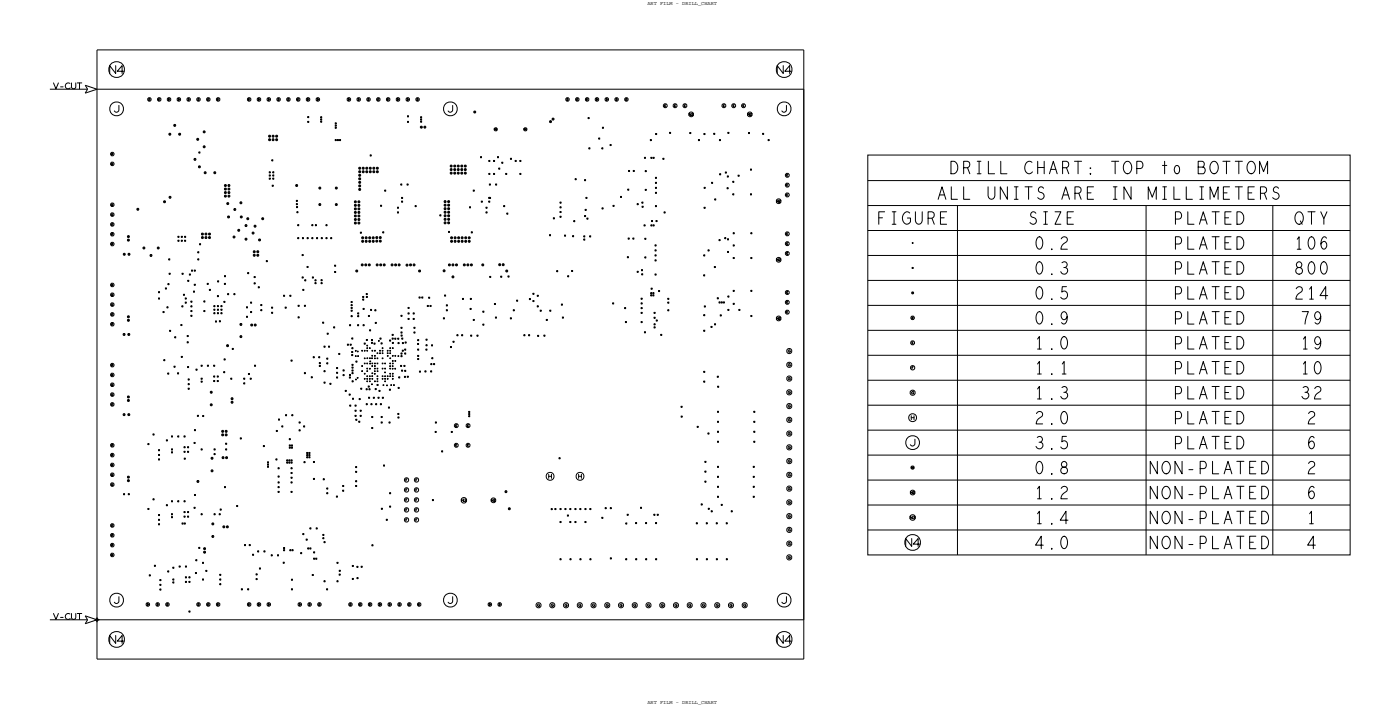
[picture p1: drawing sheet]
<svg xmlns="http://www.w3.org/2000/svg" width="357mm" height="180mm" viewBox="0 0 357 180" stroke-linecap="round" stroke-linejoin="round" font-family="sans-serif">
<defs><g id="words">
<g font-size="3.2">
<text x="263.5" y="88.8">1.0</text>
<text x="263.5" y="95.2">1.1</text>
<text x="263.5" y="101.5">1.3</text>
<text x="263.5" y="114.2">3.5</text>
<text x="263.5" y="126.9">1.2</text>
<text x="263.5" y="133.3">1.4</text>
<text x="332.8" y="133.3">1</text>
</g>
<g font-size="1.3">
<text x="164.9" y="1.2">ART FILM - DRILL_CHART</text>
<text x="164.9" y="179.2">ART FILM - DRILL_CHART</text>
</g>
</g></defs>
<!-- layer: Board Outline -->
<g fill="none" stroke="#000" stroke-width=".25">
<path d="M24.7 12.7v10zM24.7 12.7h180zM204.7 12.7v10zM12.7 22.7h9.6zM21.7 21.7l3 1zM21.7 23.7l3-1zM21.7 21.7l.6 1zM22.3 22.7l-.6 1zM24.7 22.7h180zM24.7 22.7v135zM204.7 22.7v135zM12.7 157.7h9.6z"/>
<path d="M21.7 156.7l3 1zM21.7 158.7l3-1zM21.7 156.7l.6 1zM22.3 157.7l-.6 1zM24.7 157.7v10zM24.7 157.7h180zM204.7 157.7v10zM24.7 167.7h180z"/>
</g>
<!-- layer: Nets -->
<g fill="none" stroke="#000" stroke-width=".25">
<path d="M29.5 16.7v2l-1.6-2v2M31.5 18.1h-1.6l1.2-1.4v2M199.5 16.7v2l-1.6-2v2M201.5 18.1h-1.6l1.2-1.4v2M28.4 39l.4 .1-.2 .3h-.2zM30.3 26.8l-.1 1.4-.6 .4-.5-.4M37.9 25.1l.3 .1-.1 .3h-.2zM40.4 25.1l.3 .1-.1 .3h-.2zM42.9 25.1l.3 .1-.1 .3h-.2zM43.1 34h.3v.3h-.3zM43.3 34l-.2 .2h.3M44.3 31.7h.4v.4h-.4z"/>
<path d="M44.6 31.8l-.2 .1 .2 .1M45.4 25.1l.3 .1-.1 .3h-.2zM45.6 34h.3v.3h-.3zM45.8 34l-.2 .2h.3M47.9 25.1l.3 .1-.1 .3h-.2zM50.2 35.3h.3v.3h-.3zM50.4 25.1l.3 .1-.1 .3h-.2zM50.4 35.3l-.2 .2h.3M50.6 38.7h.2l.1 .2h-.1zM50.7 38.8h.1M51.8 33.4h.4v.3h-.4zM51.8 37.2h.4v.3h-.4z"/>
<path d="M52.1 33.4l-.2 .2h.2M52.1 37.2l-.2 .2h.2M52.9 25.1l.3 .1-.1 .3h-.2zM55.4 25.1l.3 .1-.1 .3h-.2zM63.3 25.1l.3 .1-.1 .3h-.2zM65.8 25.1l.3 .1-.1 .3h-.2zM68.3 25.1l.3 .1-.1 .3h-.2zM68.5 34.5h.3v.3h-.3zM68.5 35.4h.3v.3h-.3zM68.7 34.5l-.2 .2h.3M68.7 35.4l-.2 .2h.3M69.4 34.5h.3v.3h-.3z"/>
<path d="M69.4 35.4h.3v.3h-.3zM69.6 34.5l-.2 .2h.3M69.6 35.4l-.2 .2h.3M70.3 34.5h.3v.3h-.3zM70.3 35.4h.3v.3h-.3zM70.5 34.5l-.2 .2h.3M70.5 35.4l-.2 .2h.3M70.8 25.1l.3 .1-.1 .3h-.2zM73.3 25.1l.3 .1-.1 .3h-.2zM75.8 25.1l.3 .1-.1 .3h-.2zM78.3 25.1l.3 .1-.1 .3h-.2zM78.4 29.7h.1l.1 .2h-.1z"/>
<path d="M78.4 30.9h.1l.1 .2h-.1zM78.4 29.8h.1M78.4 31h.1M80.8 25.1l.3 .1-.1 .3h-.2zM81.7 29.8l.1-.1 .1 .2-.1 .1zM81.7 30.3h.1l.1 .2h-.1zM81.7 30.9l.1-.1 .1 .2-.1 .1zM81.7 29.8h.1M81.7 30.4h.1M81.7 30.9h.1M85.4 32.4h.1l.1 .2h-.1zM85.4 31.9l.1-.1 .1 .2-.1 .1z"/>
<path d="M85.4 31.3h.1l.1 .2-.1 .1zM85.4 35.6l.1-.1 .1 .2-.1 .1zM85.4 32.5h.1M85.4 31.9h.1M85.4 31.4h.1M85.4 35.6h.1M85.9 35.6l.1-.1 .2 .2-.2 .1zM86 35.6h.1M86.5 35.6l.1-.1 .1 .2-.1 .1zM86.5 35.6h.1M88.7 25.1l.3 .1-.1 .3h-.2zM91.2 25.1l.3 .1-.1 .3h-.2z"/>
<path d="M93.7 25.1l.3 .1-.1 .3h-.2zM94.3 39.5l.1-.1 .1 .2-.1 .1zM94.3 39.5h.1M96.2 25.1l.3 .1-.1 .3h-.2zM98.7 25.1l.3 .1-.1 .3h-.2zM101.2 25.1l.3 .1-.1 .3h-.2zM103.7 25.1l.3 .1-.1 .3h-.2zM103.8 29.5h.1l.1 .2h-.1zM103.8 30.9h.1l.1 .2h-.1zM103.8 29.6h.1M103.8 31h.1M106.2 25.1l.3 .1-.1 .3h-.2z"/>
<path d="M107.1 32.2h.4v.3h-.4zM107.1 29.8l.1-.1 .2 .2-.2 .1zM107.1 30.3h.1l.2 .2h-.2zM107.1 30.9l.1-.1 .2 .2-.2 .1zM107.2 29.8h.1M107.2 30.4h.1M107.2 30.9h.1M107.4 32.2l-.2 .2h.2M108 32.2h.4v.3h-.4zM108.3 32.2l-.2 .2h.2M115.3 26.8l-.1 1.4-.6 .4-.5-.4M120.7 28.3h.4v.4h-.4z"/>
<path d="M121 28.4l-.2 .1 .2 .1M122.4 39.9h.1l.1 .2h-.1zM122.4 40h.1M126.2 32.7v.4l-.3-.4v.4M126.4 32.8l.1 .3M126.4 33.1h.1M126.7 39.9h.1l.2 .2h-.2zM126.8 40h.1M133.8 32.7v.4l-.4-.4v.4M133.9 32.8l.1 .3M133.9 33.1h.2M140 30.8h.4v.3h-.4z"/>
<path d="M140.3 30.8l-.2 .2h.2M140.7 30.1h.3v.4h-.3zM140.9 30.2l-.2 .1 .3 .1M144.4 25.1l.3 .1-.1 .3h-.2zM146.9 25.1l.3 .1-.1 .3h-.2zM149.4 25.1l.3 .1-.1 .3h-.2zM149.8 30l.1-.1 .1 .2-.1 .1zM149.8 30h.1M150 37.7l.1-.1 .1 .2-.1 .1zM150 37.7h.1M151.9 25.1l.3 .1-.1 .3h-.2zM152.5 35.2l.1-.1 .1 .2-.1 .1z"/>
<path d="M152.5 35.2h.1M153.3 37.7l.1-.1 .1 .2-.1 .1zM153.3 37.7h.1M153.4 32.4h.1l.2 .2h-.2zM153.5 32.5h.1M154.4 25.1l.3 .1-.1 .3h-.2zM155.4 36.8h.1l.1 .2h-.1zM155.4 36.9h.1M156.9 25.1l.3 .1-.1 .3h-.2zM159.4 25.1l.3 .1-.1 .3h-.2zM165.6 35.6l.1-.1 .2 .2-.2 .1zM165.7 35.6h.1"/>
<path d="M167 34h.1l.1 .2h-.1zM167 34.1h.1M169.3 26.9h.2M169.6 26.7h-.3v.5h.3M170.5 33.7h.1l.2 .2h-.2zM170.6 33.8h.1M171.8 26.9h.2M172.1 26.7h-.3v.5h.3M174.3 26.9h.2M174.6 26.7h-.3v.5h.3M175.7 33.8l.1-.1 .1 .2-.1 .1zM175.7 33.8h.1"/>
<path d="M176 28.8v.6l-.5-.6v.6M176.1 28.9h.4l-.4 .5h.4M177.9 35.6l.1-.1 .1 .2-.1 .1zM177.9 35.6h.1M179.3 34h.1l.1 .2h-.1zM179.3 34.1h.1M181.8 34l.1-.1 .1 .2-.1 .1zM181.8 34h.1M183.2 35.6l.1-.1 .2 .2-.2 .1zM183.3 35.6h.1M184.2 26.9h.2M184.5 26.7h-.3v.5h.3"/>
<path d="M185.4 33.7h.1l.1 .2h-.1zM185.4 33.8h.1M186.7 26.9h.2M187 26.7h-.3v.5h.3M189.2 26.9h.2M189.5 26.7h-.3v.5h.3M190.6 33.8l.1-.1 .2 .2-.2 .1zM190.7 33.8h.1M190.9 28.8v.6l-.5-.6v.6M191.1 28.9h.4l-.5 .5h.5M194.2 34l.1-.1 .2 .2-.2 .1zM194.3 34h.1"/>
<path d="M195.6 35.6l.1-.1 .2 .2-.2 .1zM195.7 35.6h.1M200.3 26.8l-.1 1.4-.6 .4-.5-.4M28.4 54.4l.4 .1-.2 .3h-.2zM28.4 51.9l.4 .1-.2 .3h-.2zM28.4 41.5l.4 .1-.2 .3h-.2zM28.4 56.9l.4 .1-.2 .3h-.2zM28.4 59.4l.4 .1-.2 .3h-.2zM34.9 53.1h.4v.3h-.4zM35.2 53.1l-.2 .2h.2M41.7 51.2h.4v.3h-.4zM42 51.2l-.2 .1 .2 .1"/>
<path d="M43.1 50h.4v.4h-.4zM43.4 50.1l-.2 .1 .2 .1M49.5 40.4h.3v.3h-.3zM49.7 40.4l-.2 .2h.3M50.6 42.3h.4v.3h-.4zM50.9 42.3l-.2 .2h.2M51.4 59.4h.3v.3h-.3zM51.6 59.4l-.2 .2h.3M52.1 43.8h.3v.3h-.3zM52.3 59.4h.3v.3h-.3zM52.3 43.8l-.2 .2h.3M52.5 59.4l-.2 .2h.3"/>
<path d="M53.2 59.4h.3v.3h-.3zM53.4 59.4l-.2 .2h.3M54.5 43.8h.4v.3h-.4zM54.8 43.8l-.2 .2h.2M57.2 47h.4v.4h-.4zM57.2 47.9h.4v.4h-.4zM57.2 49.7h.4v.4h-.4zM57.2 48.8h.4v.4h-.4zM57.5 47.1l-.2 .1 .2 .1M57.5 48l-.2 .1 .2 .1M57.5 49.8l-.2 .1 .2 .1M57.5 48.9l-.2 .1 .2 .1"/>
<path d="M57.8 51.6h.4v.4h-.4zM58 55h.4v.4h-.4zM58.1 51.7l-.2 .1 .2 .1M58.1 47h.4v.4h-.4zM58.1 47.9h.4v.4h-.4zM58.1 49.7h.4v.4h-.4zM58.1 48.8h.4v.4h-.4zM58.3 55.1l-.2 .1 .2 .1M58.4 47.1l-.2 .1 .2 .1M58.4 48l-.2 .1 .2 .1M58.4 49.8l-.2 .1 .2 .1M58.4 48.9l-.2 .1 .2 .1"/>
<path d="M59.6 53.1h.4v.4h-.4zM59.9 53.2l-.2 .1 .2 .1M60.6 58.4h.4v.4h-.4zM60.9 58.5l-.2 .1 .2 .1M61.2 51.4h.3v.4h-.3zM61.3 55h.3v.4h-.3zM61.4 51.5l-.2 .1 .3 .1M61.5 55.1l-.2 .1 .3 .1M62.5 57.2h.3v.4h-.3zM62.7 57.3l-.2 .1 .3 .1M62.9 55.5h.4v.3h-.4zM63.2 55.5l-.2 .2h.2"/>
<path d="M64.3 59.1h.3v.4h-.3zM64.5 59.2l-.2 .1 .3 .1M64.8 57.4h.3v.3h-.3zM65 57.4l-.2 .2h.3M66.7 55.5h.4v.3h-.4zM67 55.5l-.2 .2h.2M68.6 43.8l.1-.1 .1 .2-.1 .1zM68.6 44.6l.1-.1 .1 .2-.1 .1zM68.6 45.4l.1-.1 .1 .2-.1 .1zM68.6 43.8h.1M68.6 44.6h.1M68.6 45.4h.1"/>
<path d="M69.2 40.7h.1l.2 .2h-.2zM69.3 40.8h.1M69.3 47.2l.1-.1 .2 .2-.2 .1zM69.4 47.2h.1M69.5 43.8l.1-.1 .1 .2-.1 .1zM69.5 45.4l.1-.1 .1 .2-.1 .1zM69.5 44.6l.1-.1 .1 .2-.1 .1zM69.5 43.8h.1M69.5 45.4h.1M69.5 44.6h.1M75.4 47h.3v.4h-.3zM75.5 51h.1l.1 .2-.1 .1z"/>
<path d="M75.5 51.9l.1-.1 .1 .2-.1 .1zM75.5 52.6h.1l.2 .2h-.2zM75.5 51.1h.1M75.5 51.9h.1M75.6 52.7h.1M75.6 53.9h.1l.2 .2-.2 .1zM75.6 47.1l-.2 .1 .3 .1M75.7 54h.1M75.8 57.2h.1l.2 .2-.2 .1zM75.9 57.3h.1M79.4 57.2h.1l.2 .2-.2 .1zM79.5 57.3h.1"/>
<path d="M80.3 57.2h.1l.2 .2-.2 .1zM80.4 57.3h.1M81.3 47.7h.3v.3h-.3zM81.3 51.9h.3v.3h-.3zM81.5 47.7l-.2 .2h.3M81.5 51.9l-.2 .2h.3M83 57.2h.1l.2 .2-.2 .1zM83.1 57.3h.1M85.5 47.7h.3v.3h-.3zM85.5 51.9h.3v.3h-.3zM85.7 47.7l-.2 .2h.3M85.7 51.9l-.2 .2h.3"/>
<path d="M90.3 51.2h.4v.3h-.4zM90.3 54.8h.4v.3h-.4zM90.3 53h.4v.3h-.4zM90.3 53.9h.4v.3h-.4zM90.3 52.1h.4v.3h-.4zM90.3 56.6h.4v.3h-.4zM90.3 55.7h.4v.3h-.4zM90.6 51.2l-.2 .2h.2M90.6 54.8l-.2 .2h.2M90.6 53l-.2 .2h.2M90.6 53.9l-.2 .2h.2M90.6 52.1l-.2 .2h.2"/>
<path d="M90.6 56.6l-.2 .2h.2M90.6 55.7l-.2 .2h.2M91.2 51.2h.4v.3h-.4zM91.2 52.1h.4v.3h-.4zM91.2 53.9h.4v.3h-.4zM91.2 53h.4v.3h-.4zM91.2 54.8h.4v.3h-.4zM91.2 55.7h.4v.3h-.4zM91.2 56.6h.4v.3h-.4zM91.4 43.5h.4v.4h-.4zM91.4 42.6h.4v.4h-.4zM91.4 47.1h.4v.4h-.4z"/>
<path d="M91.4 46.2h.4v.4h-.4zM91.4 44.4h.4v.4h-.4zM91.4 45.3h.4v.4h-.4zM91.4 48h.4v.4h-.4zM91.5 51.2l-.2 .2h.2M91.5 52.1l-.2 .2h.2M91.5 53.9l-.2 .2h.2M91.5 53l-.2 .2h.2M91.5 54.8l-.2 .2h.2M91.5 55.7l-.2 .2h.2M91.5 56.6l-.2 .2h.2M91.7 43.6l-.2 .1 .2 .1"/>
<path d="M91.7 42.7l-.2 .1 .2 .1M91.7 47.2l-.2 .1 .2 .1M91.7 46.3l-.2 .1 .2 .1M91.7 44.5l-.2 .1 .2 .1M91.7 45.4l-.2 .1 .2 .1M91.7 48.1l-.2 .1 .2 .1M91.8 59.1h.1l.1 .2h-.1zM91.8 59.2h.1M92.3 42.6h.4v.4h-.4zM92.3 43.5h.4v.4h-.4zM92.6 42.7l-.2 .1 .2 .1M92.6 43.6l-.2 .1 .2 .1"/>
<path d="M93.2 43.5h.4v.4h-.4zM93.2 42.6h.4v.4h-.4zM93.5 43.6l-.2 .1 .2 .1M93.5 42.7l-.2 .1 .2 .1M94.1 43.5h.4v.4h-.4zM94.1 42.6h.4v.4h-.4zM94.4 43.6l-.2 .1 .2 .1M94.4 42.7l-.2 .1 .2 .1M95 42.6h.4v.4h-.4zM95 43.5h.4v.4h-.4zM95.3 42.7l-.2 .1 .2 .1M95.3 43.6l-.2 .1 .2 .1"/>
<path d="M95.9 43.5h.4v.4h-.4zM95.9 42.6h.4v.4h-.4zM96.2 43.6l-.2 .1 .2 .1M96.2 42.7l-.2 .1 .2 .1M96.9 52.3l.1-.1 .2 .2-.2 .1zM97 52.3h.1M97.5 59h.1l.1 .2-.1 .1zM97.5 59.1h.1M98 48.4h.1l.1 .2h-.1zM98 48.5h.1M101.2 52.8l.1-.1 .2 .2-.2 .1zM101.2 54l.1-.1 .2 .2-.2 .1z"/>
<path d="M101.3 52.8h.1M101.3 54h.1M102.1 46.9l.1-.1 .1 .2-.1 .1zM102.1 46.9h.1M102.3 51.2h.1l.1 .2h-.1zM102.3 50.3l.1-.1 .1 .2-.1 .1zM102.3 51.3h.1M102.3 50.3h.1M103.7 46.9l.1-.1 .1 .2-.1 .1zM103.7 46.9h.1M105.7 52.4l.1-.1 .2 .2-.2 .1zM105.8 52.4h.1"/>
<path d="M112 54.7h.1l.2 .2-.2 .1zM112.1 54.8h.1M113.2 51.1h.3v.4h-.3zM113.2 52.9h.3v.4h-.3zM113.2 52h.3v.4h-.3zM113.2 54.7h.3v.4h-.3zM113.2 53.8h.3v.4h-.3zM113.2 55.6h.3v.4h-.3zM113.2 56.5h.3v.4h-.3zM113.4 51.2l-.2 .1 .3 .1M113.4 53l-.2 .1 .3 .1M113.4 52.1l-.2 .1 .3 .1"/>
<path d="M113.4 54.8l-.2 .1 .3 .1M113.4 53.9l-.2 .1 .3 .1M113.4 55.7l-.2 .1 .3 .1M113.4 56.6l-.2 .1 .3 .1M114.1 51.1h.3v.4h-.3zM114.1 53.8h.3v.4h-.3zM114.1 54.7h.3v.4h-.3zM114.1 52h.3v.4h-.3zM114.1 52.9h.3v.4h-.3zM114.1 56.5h.3v.4h-.3zM114.1 55.6h.3v.4h-.3zM114.2 58.9h.1l.2 .2h-.2z"/>
<path d="M114.3 59h.1M114.3 51.2l-.2 .1 .3 .1M114.3 53.9l-.2 .1 .3 .1M114.3 54.8l-.2 .1 .3 .1M114.3 52.1l-.2 .1 .3 .1M114.3 53l-.2 .1 .3 .1M114.3 56.6l-.2 .1 .3 .1M114.3 55.7l-.2 .1 .3 .1M114.7 43h.4v.3h-.4zM114.7 42.1h.4v.3h-.4zM114.7 43.9h.4v.3h-.4zM115 43l-.2 .2h.2"/>
<path d="M115 42.1l-.2 .2h.2M115 43.9l-.2 .2h.2M115.6 43h.4v.3h-.4zM115.6 42.1h.4v.3h-.4zM115.6 43.9h.4v.3h-.4zM115.9 43l-.2 .2h.2M115.9 42.1l-.2 .2h.2M115.9 43.9l-.2 .2h.2M116.5 43h.4v.3h-.4zM116.5 42.1h.4v.3h-.4zM116.5 43.9h.4v.3h-.4zM116.8 43l-.2 .2h.2"/>
<path d="M116.8 42.1l-.2 .2h.2M116.8 43.9l-.2 .2h.2M117.4 43h.4v.3h-.4zM117.4 42.1h.4v.3h-.4zM117.4 43.9h.4v.3h-.4zM117.7 43l-.2 .2h.2M117.7 42.1l-.2 .2h.2M117.7 43.9l-.2 .2h.2M118.3 43h.4v.3h-.4zM118.3 42.1h.4v.3h-.4zM118.3 43.9h.4v.3h-.4zM118.6 43l-.2 .2h.2"/>
<path d="M118.6 42.1l-.2 .2h.2M118.6 43.9l-.2 .2h.2M119.6 52.7l.1-.1 .1 .2-.1 .1zM119.6 52.7h.1M120 59h.1l.2 .2-.2 .1zM120.1 59.1h.1M120.5 48.4h.1l.2 .2h-.2zM120.6 48.5h.1M122.6 51.2h.1l.1 .2h-.1zM122.6 51.3h.1M123.8 54l.1-.1 .1 .2-.1 .1zM123.8 52.8l.1-.1 .1 .2-.1 .1z"/>
<path d="M123.8 54h.1M123.8 52.8h.1M124.5 51.2h.1l.1 .2h-.1zM124.5 50.3l.1-.1 .1 .2-.1 .1zM124.5 40.9l.1-.1 .2 .2-.2 .1zM124.5 44.2l.1-.1 .2 .2-.2 .1zM124.5 51.3h.1M124.5 50.3h.1M124.6 40.9h.1M124.6 44.2h.1M124.6 46.9l.1-.1 .2 .2-.2 .1zM124.7 50.3l.1-.1 .1 .2-.1 .1z"/>
<path d="M124.7 46.9h.1M124.7 50.3h.1M125.7 40.9l.1-.1 .2 .2-.2 .1zM125.7 44.2l.1-.1 .2 .2-.2 .1zM125.8 40.9h.1M125.8 44.2h.1M126.2 46.9l.1-.1 .2 .2-.2 .1zM126.3 46.9h.1M127 42.8h.1l.2 .2h-.2zM127.1 42.9h.1M127.8 41.3h.1l.2 .2h-.2zM127.9 41.4h.1"/>
<path d="M128.3 52.4l.1-.1 .1 .2-.1 .1zM128.3 52.4h.1M128.8 44.2l.1-.1 .2 .2-.2 .1zM128.9 44.2h.1M129.1 54.3l.1-.1 .1 .2-.1 .1zM129.1 54.3h.1M130 40.3h.1l.2 .2-.2 .1zM130.1 40.4h.1M131.2 40.9l.1-.1 .2 .2-.2 .1zM131.3 40.9h.1M132.4 40.9l.1-.1 .2 .2-.2 .1zM132.4 44.2l.1-.1 .2 .2-.2 .1z"/>
<path d="M132.5 40.9h.1M132.5 44.2h.1M139.9 59.8l.2-.1 .1 .2-.1 .1zM140 59.8h.1M140.9 55.5l.1-.1 .2 .2-.2 .1zM141 55.5h.1M142.6 52.7l.1-.1 .2 .2-.2 .1zM142.6 53.9l.1-.1 .2 .2-.2 .1zM142.6 51.5l.1-.1 .2 .2-.2 .1zM142.6 55.1l.1-.1 .2 .2-.2 .1zM142.7 52.7h.1M142.7 53.9h.1"/>
<path d="M142.7 51.5h.1M142.7 55.1h.1M143.8 59.9l.1-.1 .1 .2-.1 .1zM143.8 59.9h.1M146.1 56.2l.1-.1 .2 .2-.2 .1zM146.2 56.3h.1M146.5 45.5h.1l.1 .2h-.1zM146.5 45.6h.1M148.9 54.9l.1-.1 .1 .2-.1 .1zM148.9 45.8l.1-.1 .1 .2-.1 .1zM148.9 55h.1M148.9 45.8h.1"/>
<path d="M149 53.3h.1l.2 .2-.2 .1zM149.1 53.4h.1M149.2 50.3l.1-.1 .2 .2-.2 .1zM149.3 50.3h.1M149.5 55.6l.1-.1 .1 .2-.1 .1zM149.5 55.6h.1M153.3 53l.1-.1 .2 .2-.2 .1zM153.4 53h.1M156.1 52.3l.1-.1 .2 .2-.2 .1zM156.2 52.4h.1M158 50h.1l.2 .2h-.2zM158.1 50.1h.1"/>
<path d="M159.9 48.2l.1-.1 .1 .2-.1 .1zM159.9 48.2h.1M160.1 43.4h.1l.1 .2-.1 .1zM160.1 43.5h.1M161.3 43.4h.1l.1 .2-.1 .1zM161.3 43.5h.1M162.3 51.9l.1-.1 .1 .2-.1 .1zM162.3 51.9h.1M163.5 51.5l.1-.1 .1 .2-.1 .1zM163.5 52.5h.1l.2 .2-.2 .1zM163.5 51.5h.1M163.6 52.6h.1"/>
<path d="M164 57.3l.1-.1 .2 .2-.2 .1zM164.1 57.3h.1M164.1 40.1l.1-.1 .2 .2-.2 .1zM164.2 40.1h.1M164.3 48.2h.1l.2 .2-.2 .1zM164.3 43.5l.1-.1 .2 .2-.2 .1zM164.4 48.3h.1M164.4 43.5h.1M165.8 40.1l.1-.1 .1 .2-.1 .1zM165.8 57.3l.1-.1 .1 .2-.1 .1zM165.8 40.1h.1M165.8 57.3h.1"/>
<path d="M165.9 56.2l.1-.1 .2 .2-.2 .1zM166 56.2h.1M166.3 40.1l.1-.1 .2 .2-.2 .1zM166.3 57.3l.1-.1 .2 .2-.2 .1zM166.4 40.1h.1M166.4 57.3h.1M166.9 45.2l.1-.1 .2 .2-.2 .1zM166.9 46.4h.1l.2 .2-.2 .1zM166.9 47.7l.1-.1 .2 .3h-.2zM166.9 49l.1-.1 .2 .2-.2 .1zM166.9 52.4l.1-.1 .2 .2-.2 .1zM167 45.2h.1"/>
<path d="M167 46.5h.1M167 47.8h.1M167 49.1h.1M167 52.4h.1M167.1 56.2l.1-.1 .1 .2-.1 .1zM167.1 56.2h.1M168.8 40.3h.1l.2 .2-.2 .1zM168.9 40.4h.1M169.1 54l.1-.1 .2 .2-.2 .1zM169.2 54h.1M179.3 52.8l.1-.1 .2 .2-.2 .1zM179.3 47.7l.1-.1 .2 .3h-.2z"/>
<path d="M179.4 52.9h.1M179.4 47.8h.1M181.2 46.4h.1l.2 .2-.2 .1zM181.3 46.5h.1M182 50.7l.1-.1 .2 .2-.2 .1zM182.1 50.7h.1M183.3 44.3l.1-.1 .1 .2-.1 .1zM183.3 44.3h.1M184.7 43.8h.1l.2 .2h-.2zM184.8 43.9h.1M185.2 47.8h.1l.1 .2h-.1zM185.2 44.8h.1l.2 .2-.2 .1z"/>
<path d="M185.2 47.9h.1M185.3 44.9h.1M186.6 46.2l.1-.1 .2 .2-.2 .1zM186.6 49.4l.1-.1 .2 .2-.2 .1zM186.7 46.2h.1M186.7 49.4h.1M186.7 59.3l.1-.1 .2 .2-.2 .1zM186.8 59.3h.1M188 44.6h.1l.1 .2-.1 .1zM188 44.7h.1M191.1 49.4l.1-.1 .2 .2-.2 .1zM191.1 43.1l.1-.1 .2 .2-.2 .1z"/>
<path d="M191.2 49.4h.1M191.2 43.1h.1M191.2 59.3l.1-.1 .2 .2-.2 .1zM191.3 59.3h.1M198.2 50.9v.6l-.4-.6v.6M198.4 51h.4l-.4 .5h.4M200.3 49.6h.2M200.3 47.1h.2M200.3 59.5h.2M200.3 44.6h.2M200.7 49.4h-.4v.5h.4M200.7 46.9h-.4v.5h.4"/>
<path d="M200.7 59.3h-.4v.5h.4M200.7 44.4h-.4v.5h.4M28.4 74.8l.4 .1-.2 .3h-.2zM28.4 72.3l.4 .1-.2 .3h-.2zM28.4 77.3l.4 .1-.2 .3h-.2zM28.4 79.8l.4 .1-.2 .3h-.2zM28.4 61.9l.4 .1-.2 .3h-.2zM31.5 64.5h.3v.4h-.3zM31.7 64.6l-.2 .1 .3 .1M32.5 60.9h.4v.4h-.4zM32.5 60h.4v.4h-.4zM32.7 64.5h.3v.4h-.3z"/>
<path d="M32.8 61l-.2 .1 .2 .1M32.8 60.1l-.2 .1 .2 .1M32.9 64.6l-.2 .1 .3 .1M36.5 62.9h.3v.4h-.3zM36.7 63l-.2 .1 .3 .1M38.3 64.8h.3v.4h-.3zM38.5 64.9l-.2 .1 .3 .1M40.1 62.9h.4v.4h-.4zM40.4 74.3l.1-.1 .1 .2-.1 .1zM40.4 75.9l.1-.1 .1 .2-.1 .1zM40.4 63l-.2 .1 .2 .1M40.4 74.3h.1"/>
<path d="M40.4 75.9h.1M41.5 79.3h.1l.2 .2-.2 .1zM41.6 79.4h.1M42.1 73.3h.1l.2 .2h-.2zM42.2 73.4h.1M42.5 78.1h.1l.2 .2-.2 .1zM42.6 78.2h.1M42.8 72.2h.1l.1 .2h-.1zM42.8 72.3h.1M43 65.9h.1l.1 .2h-.1zM43 66h.1M43.1 69.6l.1-.1 .1 .2-.1 .1z"/>
<path d="M43.1 69.6h.1M45.3 60.2l.1-.1 .2 .2-.2 .1zM45.3 61.2l.1-.1 .2 .2-.2 .1zM45.4 60.2h.1M45.4 61.2h.1M46.2 61.2l.1-.1 .1 .2-.1 .1zM46.2 60.2l.1-.1 .1 .2-.1 .1zM46.2 61.2h.1M46.2 60.2h.1M46.3 77.9l.1-.1 .2 .2-.2 .1zM46.4 69.6l.1-.1 .1 .2-.1 .1zM46.4 77.9h.1"/>
<path d="M46.4 69.6h.1M46.7 74.9h.1l.2 .2h-.2zM46.8 75h.1M47 60.2l.1-.1 .2 .2-.2 .1zM47 61.2l.1-.1 .2 .2-.2 .1zM47.1 60.2h.1M47.1 61.2h.1M47.2 76.9h.1l.1 .2h-.1zM47.2 75.9l.1-.1 .1 .2-.1 .1zM47.2 77h.1M47.2 75.9h.1M47.8 71.4l.1-.1 .2 .2-.2 .1z"/>
<path d="M47.9 71.4h.1M48.2 69.8l.1-.1 .2 .2-.2 .1zM48.3 69.8h.1M48.6 79.1l.1-.1 .2 .2-.2 .1zM48.6 76.7l.1-.1 .2 .2-.2 .1zM48.6 77.9l.1-.1 .2 .2-.2 .1zM48.7 79.1h.1M48.7 76.7h.1M48.7 77.9h.1M48.8 68.8l.1-.1 .1 .2-.1 .1zM48.8 68.8h.1M49.3 74.1h.1l.1 .2h-.1z"/>
<path d="M49.3 74.2h.1M49.5 72.4l.1-.1 .1 .2-.1 .1zM49.5 68.8l.1-.1 .1 .2-.1 .1zM49.5 72.4h.1M49.5 68.8h.1M50.4 64.1h.1l.1 .2h-.1zM50.4 65.9h.1l.1 .2h-.1zM50.4 64.2h.1M50.4 66h.1M50.8 62.1l.1-.1 .2 .2-.2 .1zM50.9 62.1h.1M51.4 60.3h.3v.3h-.3z"/>
<path d="M51.6 60.3l-.2 .2h.3M51.9 76.6h.1l.2 .2h-.2zM51.9 79.1l.1-.1 .2 .2-.2 .1zM52 76.7h.1M52 79.1h.1M52.3 60.3h.3v.3h-.3zM52.5 60.3l-.2 .2h.3M52.8 72.2l.1-.1 .1 .2-.1 .1zM52.8 72.2h.1M53.2 60.3h.3v.3h-.3zM53.3 73.7l.1-.1 .2 .2-.2 .1zM53.4 73.7h.1"/>
<path d="M53.4 60.3l-.2 .2h.3M54.5 77.8h.1l.1 .2h-.1zM54.5 78.7h.1l.1 .2-.1 .1zM54.5 79.6h.1l.1 .2-.1 .1zM54.5 77.9h.1M54.5 78.8h.1M54.5 79.7h.1M55.4 75.3l.1-.1 .1 .2-.1 .1zM55.4 77.8h.1l.1 .2h-.1zM55.4 78.7h.1l.1 .2-.1 .1zM55.4 79.6h.1l.1 .2-.1 .1zM55.4 71.5h.1l.2 .2h-.2z"/>
<path d="M55.4 75.3h.1M55.4 77.9h.1M55.4 78.8h.1M55.4 79.7h.1M55.5 71.6h.1M56.3 77.8h.1l.1 .2h-.1zM56.3 78.7h.1l.1 .2-.1 .1zM56.3 79.6h.1l.1 .2-.1 .1zM56.3 77.9h.1M56.3 78.8h.1M56.3 79.7h.1M57 76.7h.1l.2 .2h-.2z"/>
<path d="M57.1 76.8h.1M57.1 72.2l.2-.1 .1 .2-.1 .1zM57.2 70.2l.1-.1 .1 .2-.1 .1zM57.2 72.2h.1M57.2 70.3h.1M58 74.8l.1-.1 .1 .2-.1 .1zM58 74.8h.1M59.4 60.1h.4v.4h-.4zM59.6 74.8l.1-.1 .1 .2-.1 .1zM59.6 74.8h.1M59.7 60.2l-.2 .1 .2 .1M62.5 60.7h.3v.3h-.3z"/>
<path d="M62.7 60.7l-.2 .2h.3M62.8 78.1h.1l.1 .2-.1 .1zM62.8 78.2h.1M63.1 69.4h.1l.1 .2-.1 .1zM63.1 69.5h.1M63.8 79.3h.1l.2 .2-.2 .1zM63.8 76.9h.1l.2 .2h-.2zM63.9 79.4h.1M63.9 77h.1M64.6 63.9h.3v.3h-.3zM64.6 64.8h.3v.3h-.3zM64.7 72h.1l.2 .2-.2 .1z"/>
<path d="M64.7 70.4h.1l.2 .2h-.2zM64.8 72.1h.1M64.8 70.5h.1M64.8 63.9l-.2 .2h.3M64.8 64.8l-.2 .2h.3M65.5 63.9h.3v.3h-.3zM65.5 64.8h.3v.3h-.3zM65.7 63.9l-.2 .2h.3M65.7 64.8l-.2 .2h.3M65.8 73h.1l.1 .2h-.1zM65.8 73.1h.1M65.9 60.9h.4v.3h-.4z"/>
<path d="M66.2 60.9l-.2 .2h.2M66.4 77.6l.1-.1 .2 .2-.2 .1zM66.4 78.9l.1-.1 .2 .2-.2 .1zM66.5 77.6h.1M66.5 78.9h.1M67.8 66.4l.1-.1 .2 .2-.2 .1zM67.9 66.4h.1M69.2 78.2l.1-.1 .1 .2-.1 .1zM69.2 79.5l.1-.1 .1 .2-.1 .1zM69.2 78.3h.1M69.2 79.6h.1M72.2 75.2l.1-.1 .2 .2-.2 .1z"/>
<path d="M72.3 75.2h.1M72.6 78.2l.1-.1 .2 .2-.2 .1zM72.7 78.3h.1M73.8 75.2l.1-.1 .2 .2-.2 .1zM73.9 75.2h.1M75.8 60.5h.1l.2 .2h-.2zM75.9 60.6h.1M75.9 77.7h.1l.2 .2h-.2zM76 77.8h.1M76.9 70.5h.2l.1 .2-.1 .1zM76.9 64.8h.2l.1 .2h-.1zM77 60.5h.1l.2 .2h-.2z"/>
<path d="M77 70.6h.1M77 64.9h.1M77.1 60.6h.1M77.1 73.7l.1-.1 .2 .2-.2 .1zM77.2 73.7h.1M77.5 77.7h.1l.2 .2h-.2zM77.6 77.8h.1M77.6 71.3l.1-.1 .2 .2-.2 .1zM77.7 71.3h.1M78.2 67.9l.1-.1 .2 .2-.2 .1zM78.2 60.5h.1l.2 .2h-.2zM78.3 67.9h.1"/>
<path d="M78.3 60.6h.1M79.4 60.5h.1l.2 .2h-.2zM79.5 60.6h.1M79.5 70.5h.2l.1 .2-.1 .1zM79.6 70.6h.1M80.2 72l.1-.1 .2 .2-.2 .1zM80.2 71.3l.1-.1 .2 .2-.2 .1zM80.3 72h.1M80.3 71.3h.1M80.6 60.5h.1l.2 .2h-.2zM80.7 60.6h.1M81.8 72l.1-.1 .1 .2-.1 .1z"/>
<path d="M81.8 71.2h.1l.1 .2h-.1zM81.8 60.5h.1l.2 .2h-.2zM81.8 72h.1M81.8 71.3h.1M81.9 60.6h.1M83 60.5h.1l.2 .2h-.2zM83.1 60.6h.1M84.2 60.5h.1l.2 .2h-.2zM84.3 60.6h.1M85.2 67.5h.1l.2 .2h-.2zM85.2 69.1h.1l.2 .2-.2 .1zM85.3 67.6h.1"/>
<path d="M85.3 69.2h.1M89.4 76.8l.1-.1 .2 .2-.2 .1zM89.4 77.6l.1-.1 .2 .2-.2 .1zM89.4 79l.1-.1 .2 .2-.2 .1zM89.4 78.3l.1-.1 .2 .2-.2 .1zM89.5 76.8h.1M89.5 77.6h.1M89.5 79h.1M89.5 78.3h.1M90.7 68.8h.3v.3h-.3zM90.9 68.8l-.2 .2h.3M91.1 79.7l.1-.1 .2 .2-.2 .1z"/>
<path d="M91.2 79.7h.1M92.1 67.2h.3v.4h-.3zM92.2 60.3h.3v.4h-.3zM92.2 61.2h.3v.4h-.3zM92.3 67.3l-.2 .1 .3 .1M92.4 75.5l.1-.1 .1 .2-.1 .1zM92.4 76.2l.1-.1 .1 .2-.1 .1zM92.4 60.4l-.2 .1 .3 .1M92.4 61.3l-.2 .1 .3 .1M92.4 75.5h.1M92.4 76.2h.1M92.5 78.5h.1l.1 .2-.1 .1z"/>
<path d="M92.5 78.6h.1M93 67.2h.3v.4h-.3zM93.1 60.3h.3v.4h-.3zM93.1 61.2h.3v.4h-.3zM93.2 67.3l-.2 .1 .3 .1M93.3 74.8l.1-.1 .1 .2-.1 .1zM93.3 75.5l.1-.1 .2 .2-.2 .1zM93.3 60.4l-.2 .1 .3 .1M93.3 61.3l-.2 .1 .3 .1M93.3 74.8h.1M93.4 75.5h.1M93.9 67.2h.3v.4h-.3z"/>
<path d="M94 60.3h.3v.4h-.3zM94 61.2h.3v.4h-.3zM94.1 67.3l-.2 .1 .3 .1M94.2 60.4l-.2 .1 .3 .1M94.2 61.3l-.2 .1 .3 .1M94.4 78.8l.1-.1 .1 .2-.1 .1zM94.4 78.8h.1M94.9 60.3h.3v.4h-.3zM94.9 61.2h.3v.4h-.3zM95.1 60.4l-.2 .1 .3 .1M95.1 61.3l-.2 .1 .3 .1M95.5 78.9l.1-.1 .1 .2-.1 .1z"/>
<path d="M95.5 78.9h.1M95.8 60.3h.3v.3h-.3zM95.8 61.2h.3v.3h-.3zM95.9 67.2h.3v.4h-.3zM96 60.3l-.2 .2h.3M96 61.2l-.2 .2h.3M96.1 67.3l-.2 .1 .3 .1M96.7 60.3h.3v.3h-.3zM96.7 61.2h.3v.3h-.3zM96.8 67.2h.3v.4h-.3zM96.9 60.3l-.2 .2h.3M96.9 61.2l-.2 .2h.3"/>
<path d="M97 67.3l-.2 .1 .3 .1M97.7 67.2h.3v.4h-.3zM97.9 67.3l-.2 .1 .3 .1M99.7 67.2h.3v.4h-.3zM99.9 67.3l-.2 .1 .3 .1M100.6 67.2h.3v.4h-.3zM100.8 67.3l-.2 .1 .3 .1M101.5 67.2h.3v.4h-.3zM101.7 67.3l-.2 .1 .3 .1M103.5 67.3h.3v.3h-.3zM103.7 67.3l-.2 .2h.3M103.9 79.7l.1-.1 .2 .2-.2 .1z"/>
<path d="M103.9 78.3l.1-.1 .2 .2-.2 .1zM104 79.7h.1M104 78.3h.1M104.4 67.2h.3v.4h-.3zM104.6 67.3l-.2 .1 .3 .1M105.2 79.7l.1-.1 .2 .2-.2 .1zM105.3 67.2h.3v.4h-.3zM105.3 79.7h.1M105.5 67.3l-.2 .1 .3 .1M106.7 68.8h.3v.3h-.3zM106.7 75.6h.1l.2 .2-.2 .1zM106.8 75.7h.1"/>
<path d="M106.9 68.8l-.2 .2h.3M107.4 75.6h.1l.2 .2-.2 .1zM107.5 75.7h.1M108.8 77.8l.1-.1 .2 .2-.2 .1zM108.9 77.8h.1M109.2 75.7l.1-.1 .1 .2-.1 .1zM109.2 75.7h.1M109.5 77.8l.1-.1 .2 .2-.2 .1zM109.6 77.8h.1M112.9 68.7h.4v.4h-.4zM113.2 68.8l-.2 .1 .2 .1M113.2 75.1h.1l.2 .2-.2 .1z"/>
<path d="M113.3 75.2h.1M113.7 78.9l.1-.1 .1 .2-.1 .1zM113.7 77.6h.1l.1 .2-.1 .1zM113.7 78.9h.1M113.7 77.7h.1M114.3 67.2h.3v.4h-.3zM114.5 67.3l-.2 .1 .3 .1M114.8 61.2h.4v.4h-.4zM114.8 60.3h.4v.4h-.4zM115.1 61.3l-.2 .1 .2 .1M115.1 60.4l-.2 .1 .2 .1M115.2 67.2h.3v.4h-.3z"/>
<path d="M115.2 70.3h.3v.3h-.3zM115.4 67.3l-.2 .1 .3 .1M115.4 70.3l-.2 .2h.3M115.7 60.3h.4v.4h-.4zM115.7 61.2h.4v.4h-.4zM116 60.4l-.2 .1 .2 .1M116 61.3l-.2 .1 .2 .1M116.1 67.2h.3v.4h-.3zM116.3 67.3l-.2 .1 .3 .1M116.6 60.3h.4v.4h-.4zM116.6 61.2h.4v.4h-.4zM116.9 60.4l-.2 .1 .2 .1"/>
<path d="M116.9 61.3l-.2 .1 .2 .1M117.5 61.2h.4v.4h-.4zM117.5 60.3h.4v.4h-.4zM117.8 76l.1-.1 .1 .2-.1 .1zM117.8 61.3l-.2 .1 .2 .1M117.8 60.4l-.2 .1 .2 .1M117.8 76h.1M118.1 67.2h.3v.4h-.3zM118.3 67.3l-.2 .1 .3 .1M118.4 60.3h.4v.4h-.4zM118.4 61.2h.4v.4h-.4zM118.7 60.4l-.2 .1 .2 .1"/>
<path d="M118.7 61.3l-.2 .1 .2 .1M119 67.2h.3v.4h-.3zM119.2 67.3l-.2 .1 .3 .1M119.3 61.2h.4v.4h-.4zM119.3 60.3h.4v.4h-.4zM119.6 61.3l-.2 .1 .2 .1M119.6 60.4l-.2 .1 .2 .1M119.7 78.5h.1l.2 .2-.2 .1zM119.8 76l.1-.1 .1 .2-.1 .1zM119.8 78.6h.1M119.8 76h.1M119.9 67.2h.3v.4h-.3z"/>
<path d="M120.1 67.3l-.2 .1 .3 .1M122.8 67.2h.3v.4h-.3zM123 79.2h.1l.1 .2h-.1zM123 67.3l-.2 .1 .3 .1M123 79.3h.1M124.7 70.4l.1-.1 .2 .2-.2 .1zM124.8 70.4h.1M125.9 77.3l.1-.1 .2 .2-.2 .1zM126 77.3h.1M127.1 67.2h.3v.3h-.3zM127.3 67.2l-.2 .2h.3M127.5 70.3h.1l.2 .2-.2 .1z"/>
<path d="M127.6 70.4h.1M128 67.2h.3v.3h-.3zM128.2 67.2l-.2 .2h.3M128.9 68.8h.3v.3h-.3zM129.1 68.8l-.2 .2h.3M129.4 70.3l.1-.1 .1 .2-.1 .1zM129.4 70.3h.1M130.7 78.9l.1-.1 .2 .2-.2 .1zM130.8 78.9h.1M131.6 76.4h.1l.1 .2h-.1zM131.6 76.5h.1M134.8 76h.1l.2 .2h-.2z"/>
<path d="M134.9 76.1h.1M135.7 76.5h.2l.1 .2-.1 .1zM135.7 74.7l.2-.1 .1 .2-.1 .1zM135.8 76.6h.1M135.8 74.7h.1M136.8 75.2l.1-.1 .2 .2-.2 .1zM136.8 77.9l.1-.1 .2 .2-.2 .1zM136.9 75.2h.1M136.9 77.9h.1M137.6 79l.1-.1 .1 .2-.1 .1zM137.6 79h.1M140 79l.1-.1 .2 .2-.2 .1z"/>
<path d="M140.1 79h.1M141.8 68.9h.1l.1 .2-.1 .1zM141.8 69h.1M143 77.4h.1l.1 .2h-.1zM143 77.5h.1M144.6 70.2h.1l.1 .2h-.1zM144.6 70.3h.1M145.6 68.9l.1-.1 .1 .2-.1 .1zM145.6 68.9h.1M145.8 60h.1l.2 .2-.2 .1zM145.9 60.1h.1M148.7 60.1l.1-.1 .1 .2-.1 .1z"/>
<path d="M148.7 60.9l.1-.1 .1 .2-.1 .1zM148.7 60.1h.1M148.7 60.9h.1M150.2 60.1l.1-.1 .1 .2-.1 .1zM150.2 60.1h.1M156 77.1h.1l.2 .2h-.2zM156.1 77.2h.1M159.1 78.3h.1l.1 .2h-.1zM159.1 78.4h.1M159.8 65.4l.1-.1 .1 .2-.1 .1zM159.8 65.4h.1M160 60.6h.1l.1 .2h-.1z"/>
<path d="M160 60.7h.1M161.2 60.6h.1l.1 .2h-.1zM161.2 60.7h.1M162.3 69.1l.1-.1 .1 .2-.1 .1zM162.3 69.1h.1M163.3 75.9h.1l.1 .2-.1 .1zM163.3 77.1h.1l.1 .2h-.1zM163.3 78.3h.1l.1 .2h-.1zM163.3 79.5h.1l.1 .2h-.1zM163.3 76h.1M163.3 77.2h.1M163.3 78.4h.1"/>
<path d="M163.3 79.6h.1M163.4 68.7l.1-.1 .1 .2-.1 .1zM163.4 69.7h.1l.2 .2-.2 .1zM163.4 68.7h.1M163.5 69.8h.1M164.2 65.4h.1l.2 .2-.2 .1zM164.2 60.7l.1-.1 .2 .2-.2 .1zM164.3 65.5h.1M164.3 60.7h.1M165.7 74.5h.1l.2 .2-.2 .1zM165.7 75.1l.1-.1 .2 .2-.2 .1zM165.8 74.6h.1"/>
<path d="M165.8 75.1h.1M165.8 73.4l.1-.1 .2 .2-.2 .1zM165.9 73.4h.1M166.3 74.5h.1l.1 .2-.1 .1zM166.3 75.1l.1-.1 .1 .2-.1 .1zM166.3 74.6h.1M166.3 75.1h.1M166.6 79.5h.1l.1 .2h-.1zM166.6 79.6h.1M166.8 62.4l.1-.1 .2 .2-.2 .1zM166.8 66.2l.1-.1 .2 .2-.2 .1zM166.8 63.6h.1l.2 .2-.2 .1z"/>
<path d="M166.8 64.9l.1-.1 .2 .3h-.2zM166.8 69.8l.1-.1 .2 .2-.2 .1zM166.9 62.4h.1M166.9 66.3h.1M166.9 63.7h.1M166.9 65h.1M166.9 69.8h.1M167.7 74l.1-.1 .2 .2-.2 .1zM167.8 74h.1M170.1 76l.1-.1 .1 .2-.1 .1zM170.1 76.9h.1l.1 .2h-.1zM170.1 78.9l.1-.1 .1 .2-.1 .1z"/>
<path d="M170.1 76h.1M170.1 77h.1M170.1 78.9h.1M179.2 70l.1-.1 .2 .2-.2 .1zM179.2 64.9l.1-.1 .2 .3h-.2zM179.3 70.1h.1M179.3 65h.1M179.4 77.9l.1-.1 .1 .2-.1 .1zM179.4 78h.1M180.3 63.6h.1l.2 .2-.2 .1zM180.4 63.7h.1M181.9 67.9l.1-.1 .2 .2-.2 .1z"/>
<path d="M182 67.9h.1M182.7 75.8h.1l.1 .2h-.1zM182.7 75.9h.1M183.1 76.9l.1-.1 .2 .2-.2 .1zM183.1 61h.1l.2 .2h-.2zM183.2 76.9h.1M183.2 61.1h.1M183.7 76.9l.1-.1 .1 .2-.1 .1zM183.7 76.9h.1M184.2 76.9l.1-.1 .2 .2-.2 .1zM184.3 76.9h.1M184.6 60.5h.1l.1 .2h-.1z"/>
<path d="M184.6 60.6h.1M185.3 60.8h.1l.1 .2h-.1zM185.3 64h.1l.1 .2h-.1zM185.3 60.9h.1M185.3 64.1h.1M185.4 75.4l.1-.1 .1 .2-.1 .1zM185.4 78.8l.1-.1 .1 .2-.1 .1zM185.4 75.4h.1M185.4 78.8h.1M186.7 73.9h.1l.2 .2-.2 .1zM186.7 77.2h.1l.2 .2h-.2zM186.7 62.4l.1-.1 .2 .2-.2 .1z"/>
<path d="M186.7 65.6l.1-.1 .2 .2-.2 .1zM186.8 74h.1M186.8 77.3h.1M186.8 62.4h.1M186.8 65.6h.1M188.2 78.8l.1-.1 .1 .2-.1 .1zM188.2 78.8h.1M191.2 65.6l.1-.1 .2 .2-.2 .1zM191.2 73.9h.1l.2 .2-.2 .1zM191.3 65.6h.1M191.3 74h.1M198.2 65.8v.6l-.4-.6v.6"/>
<path d="M198.4 65.9h.4l-.4 .5h.4M200.3 79.4h.2M200.3 76.9h.2M200.3 62h.2M200.3 64.5h.2M200.3 74.4h.2M200.7 79.2h-.4v.5h.4M200.7 76.7h-.4v.5h.4M200.7 61.8h-.4v.5h.4M200.7 64.3h-.4v.5h.4M200.7 74.2h-.4v.5h.4M28.4 92.7l.4 .1-.2 .3h-.2z"/>
<path d="M28.4 95.2l.4 .1-.2 .3h-.2zM28.4 97.7l.4 .1-.2 .3h-.2zM28.4 82.3l.4 .1-.2 .3h-.2zM31.4 84.9h.4v.4h-.4zM31.7 85l-.2 .1 .2 .1M32.5 81.3h.4v.4h-.4zM32.5 80.4h.4v.4h-.4zM32.6 84.9h.4v.4h-.4zM32.8 81.4l-.2 .1 .2 .1M32.8 80.5l-.2 .1 .2 .1M32.9 85l-.2 .1 .2 .1M41.7 91.6l.1-.1 .2 .2-.2 .1z"/>
<path d="M41.8 91.6h.1M42.7 95l.1-.1 .2 .2-.2 .1zM42.8 95h.1M43.2 84.1l.1-.1 .2 .2-.2 .1zM43.3 84.2h.1M44.3 93.2h.1l.2 .2h-.2zM44.4 93.3h.1M44.5 85.8l.1-.1 .2 .2-.2 .1zM44.6 85.8h.1M45.2 94.9h.1l.2 .2h-.2zM45.3 95h.1M46.1 82.6h.1l.1 .2h-.1z"/>
<path d="M46.1 82.7h.1M46.2 90.7h.1l.1 .2h-.1zM46.2 90.8h.1M47.7 85.4h.1l.1 .2h-.1zM47.7 87h.1l.1 .2h-.1zM47.7 85.5h.1M47.7 87.1h.1M47.8 93.3h.1l.1 .2h-.1zM47.8 93.4h.1M47.9 98.8h.1l.2 .2-.2 .1zM47.9 96.5l.1-.1 .2 .2-.2 .1zM47.9 97.7l.1-.1 .2 .2-.2 .1z"/>
<path d="M48 98.9h.1M48 96.5h.1M48 97.7h.1M48.6 80.3l.1-.1 .2 .2-.2 .1zM48.7 80.3h.1M49.9 94l.1-.1 .2 .2-.2 .1zM50 94h.1M51.2 97h.1l.2 .2h-.2zM51.2 93l.1-.1 .2 .2-.2 .1zM51.2 96.3l.1-.1 .2 .2-.2 .1zM51.3 97.1h.1M51.3 93h.1"/>
<path d="M51.3 96.3h.1M52.8 93l.1-.1 .2 .2-.2 .1zM52.9 93h.1M53.6 99.6h.4v.4h-.4zM53.9 99.7l-.2 .1 .2 .1M54.4 93l.1-.1 .2 .2-.2 .1zM54.4 95.7h.1l.2 .2-.2 .1zM54.4 96.9l.1-.1 .2 .2-.2 .1zM54.5 93h.1M54.5 95.8h.1M54.5 96.9h.1M54.9 81.7h.1l.1 .2h-.1z"/>
<path d="M54.9 81.8h.1M55.3 95.7h.1l.2 .2-.2 .1zM55.3 96.9l.1-.1 .2 .2-.2 .1zM55.4 95.8h.1M55.4 96.9h.1M55.9 81.7l.1-.1 .1 .2-.1 .1zM55.9 81.7h.1M57 94.6h.1l.1 .2h-.1zM57 94.7h.1M57.1 91.4l.1-.1 .1 .2-.1 .1zM57.1 91.4h.1M57.8 87.8h.3v.3h-.3z"/>
<path d="M58 87.8l-.2 .2h.3M58.8 96.3l.1-.1 .1 .2-.1 .1zM58.8 96.3h.1M59.1 88.7l.2-.1 .1 .2-.1 .1zM59.2 88.8h.1M61.2 82.4h.3v.3h-.3zM61.2 85.5h.3v.3h-.3zM61.4 82.4l-.2 .2h.3M61.4 85.5l-.2 .2h.3M62.1 97.5l.1-.1 .1 .2-.1 .1zM62.1 96.3l.1-.1 .1 .2-.1 .1zM62.1 97.5h.1"/>
<path d="M62.1 96.3h.1M62.8 80.5h.1l.1 .2h-.1zM62.8 80.6h.1M63.3 95.1l.1-.1 .1 .2-.1 .1zM63.3 95.1h.1M63.7 96.3l.1-.1 .2 .2-.2 .1zM63.8 96.3h.1M63.9 82.5h.4v.4h-.4zM64.2 82.6l-.2 .1 .2 .1M64.8 82.5h.4v.4h-.4zM64.8 93l.1-.1 .2 .2-.2 .1zM64.9 93h.1"/>
<path d="M65.1 82.6l-.2 .1 .2 .1M74.1 91.7l.1-.1 .2 .2-.2 .1zM74.2 91.7h.1M75.9 80.7l.1-.1 .2 .2-.2 .1zM76 80.7h.1M77.5 94.9l.1-.1 .2 .2-.2 .1zM77.6 94.9h.1M79.3 95.9h.1l.1 .2-.1 .1zM79.3 96h.1M79.8 90.8h.1l.1 .2h-.1zM79.8 90.9h.1M81.2 90.8h.1l.1 .2h-.1z"/>
<path d="M81.2 90.9h.1M81.3 93h.1l.2 .2h-.2zM81.3 92.3h.1l.2 .2-.2 .1zM81.4 93.1h.1M81.4 92.4h.1M82.2 82h.1l.1 .2h-.1zM82.2 82.1h.1M82.5 94.4l.1-.1 .2 .2-.2 .1zM82.5 88.1h.1l.2 .2h-.2zM82.5 97.3l.1-.1 .2 .2-.2 .1zM82.6 94.4h.1M82.6 88.2h.1"/>
<path d="M82.6 97.3h.1M83.2 91.2l.1-.1 .2 .2-.2 .1zM83.2 92.4l.1-.1 .2 .2-.2 .1zM83.3 91.2h.1M83.3 92.4h.1M83.3 84.8h.1l.2 .2h-.2zM83.4 84.9h.1M83.7 88.1h.1l.1 .2h-.1zM83.7 88.2h.1M84 97.6l.1-.1 .2 .2-.2 .1zM84.1 97.6h.1M85 83.2h.1l.1 .2-.1 .1z"/>
<path d="M85 83.3h.1M85.7 96l.1-.1 .2 .2-.2 .1zM85.7 94.8l.1-.1 .2 .2-.2 .1zM85.7 93.6l.1-.1 .2 .2-.2 .1zM85.8 96h.1M85.8 94.8h.1M85.8 93.6h.1M86.3 90l.1-.1 .1 .2-.1 .1zM86.3 90h.1M87.4 95.4l.1-.1 .1 .2-.1 .1zM87.4 94.2l.1-.1 .1 .2-.1 .1zM87.4 95.4h.1"/>
<path d="M87.4 94.2h.1M87.9 99.4l.1-.1 .2 .2-.2 .1zM88 99.4h.1M88.5 87.6h.1l.1 .2h-.1zM88.5 87.7h.1M89 96l.1-.1 .1 .2-.1 .1zM89 95.3h.1l.2 .2h-.2zM89 82.7l.1-.1 .2 .2-.2 .1zM89 96h.1M89.1 95.4h.1M89.1 82.7h.1M89.2 87.6h.1l.1 .2h-.1z"/>
<path d="M89.2 87.7h.1M89.4 80.4l.1-.1 .2 .2-.2 .1zM89.5 80.4h.1M89.6 90.3l.1-.1 .1 .2-.1 .1zM89.6 89.5l.1-.1 .1 .2-.1 .1zM89.6 86.1l.1-.1 .2 .2-.2 .1zM89.6 88.5h.1l.2 .2h-.2zM89.6 94.9l.2-.1 .1 .2-.1 .1zM89.6 94.2l.2-.1 .1 .2-.1 .1zM89.6 92.8l.2-.1 .1 .2-.1 .1zM89.6 93.5l.2-.1 .1 .2-.1 .1zM89.6 90.3h.1"/>
<path d="M89.6 89.6h.1M89.7 97l.1-.1 .1 .2-.1 .1zM89.7 86.1h.1M89.7 88.6h.1M89.7 94.9h.1M89.7 94.3h.1M89.7 92.8h.1M89.7 93.5h.1M89.7 97h.1M90.5 90.6h.2zM90.5 89.2l.2 .1zM90.6 90.7h.1"/>
<path d="M90.6 89.3h.1M90.6 96.5l.1 .1zM90.6 90.6h.1M90.6 91.9h.2l.1 .2h-.1zM90.6 96.6h.1M90.7 92h.1M91 96.1l.2 .1zM91 89.4l.2 .1zM91 96.2h.1M91 96.1h.1M91.1 82.7l.1-.1 .1 .2-.1 .1zM91.1 80.4l.1-.1 .2 .2-.2 .1z"/>
<path d="M91.1 90.6h.2zM91.1 89.4v.1M91.1 82.7h.1M91.2 90.7h.1M91.2 80.4h.1M91.2 90.6h.1M91.9 98.8h.1l.1 .2-.1 .1zM91.9 98.9h.1M92.1 94.4l.2 .1zM92.1 93.1l.2 .1zM92.1 89.2l.2 .1zM92.2 94.5h.1"/>
<path d="M92.2 94.4h.1M92.2 93.2h.1M92.2 89.3h.1M92.5 82.7l.1-.1 .1 .2-.1 .1zM92.5 82.7h.1M92.7 87.4l.2-.1 .1 .2-.1 .1zM92.8 91.1l.2 .1zM92.8 89.2l.2 .1zM92.8 95l.2 .1zM92.8 96.3l.2 .1zM92.8 92.4l.2 .1zM92.8 87.4h.1"/>
<path d="M92.8 91.2h.1M92.8 96.4h.1M92.8 89.3h.1M92.8 95.1h.1M92.8 92.5h.1M93.2 99l.2-.1 .1 .2-.1 .1zM93.3 86.4h.1l.2 .2h-.2zM93.3 99h.1M93.4 86.5h.1M93.4 97l.2 .1zM93.4 95.7l.2 .1zM93.4 94.4l.2 .1z"/>
<path d="M93.4 96.3l.2 .1zM93.4 87.9l.2 .1zM93.4 92.4l.2 .1zM93.4 89.2l.2 .1zM93.4 88.5l.2 .1zM93.4 93.7l.2 .1zM93.5 91.1l.1 .1zM93.5 97.1h.1M93.5 95.8h.1M93.5 94.5h.1M93.5 96.4h.1M93.5 88h.1"/>
<path d="M93.5 92.5h.1M93.5 89.3h.1M93.5 88.6h.1M93.5 93.8h.1M93.5 97h.1M93.5 95.7h.1M93.5 89.2h.1M93.5 94.4h.1M93.5 87.9h.1M93.5 91.2h.1M93.8 98.3l.1-.1 .1 .2-.1 .1zM93.8 80.3h.1l.2 .2h-.2z"/>
<path d="M93.8 98.3h.1M93.9 80.4h.1M94 99l.1-.1 .1 .2-.1 .1zM94 99h.1M94.1 96.3l.2 .1zM94.1 97l.2 .1zM94.1 95.7l.2 .1zM94.1 88.5l.2 .1zM94.1 93.8h.2zM94.1 91.1l.2 .1zM94.1 84l.1-.1 .2 .2-.2 .1zM94.1 96.4h.1"/>
<path d="M94.1 97.1h.1M94.1 88.6h.1M94.1 97h.1M94.2 92.5h.1zM94.1 95.8h.1M94.2 84h.1M94.2 93.9h.1M94.2 91.2h.1M94.2 92.6h.1M94.2 91.9l.2 .1zM94.2 92.5h.1M94.3 92h.1"/>
<path d="M94.6 87.2l.1-.1 .2 .2-.2 .1zM94.6 86.5l.1-.1 .2 .2-.2 .1zM94.6 97.7l.2 .1zM94.7 91.1l.1 .1zM94.7 87.2h.1M94.7 86.5h.1M94.7 97.8h.1M94.7 93.1l.2 .1zM94.7 95.7h.2zM94.7 90.5h.2zM94.7 96.3l.2 .1zM94.7 89.2l.2 .1z"/>
<path d="M94.7 92.4l.2 .1zM94.7 94.9l.2 .1zM94.7 91.2h.1M94.8 93.2h.1M94.8 95.8h.1M94.8 90.6h.1M94.8 93.1h.1M94.8 95.7h.1M94.8 90.5h.1M94.8 96.4h.1M94.8 95h.1M94.8 89.3h.1"/>
<path d="M94.8 92.5h.1M95.2 87.4l.2-.1 .1 .2-.1 .1zM95.3 87.4h.1M95.4 95.1h.1zM95.4 94.4l.1 .1zM95.4 97l.2 .1zM95.4 89.2l.2 .1zM95.4 93.1l.2 .1zM95.4 91.1l.2 .1zM95.4 92.4l.2 .1zM95.4 93.7l.2 .1zM95.4 90.5l.2 .1z"/>
<path d="M95.4 95.2h.1M95.4 95.1h.1M95.4 97.1h.1M95.4 91.2h.1M95.4 93.8h.1M95.4 90.6h.1M95.4 97h.1M95.4 90.5h.1M95.4 94.5h.1M95.4 89.3h.1M95.4 93.2h.1M95.4 92.5h.1"/>
<path d="M95.5 98.9h.2l.1 .2h-.1zM95.6 82.1l.1-.1 .1 .2-.1 .1zM95.6 99h.1M95.6 82.1h.1M96 97.9l.1-.1 .2 .2-.2 .1zM96 89.8l.2 .1zM96 97l.2 .1zM96 92.4l.2 .1zM96 91.1l.2 .1zM96 95.7l.2 .1zM96 93.7l.2 .1zM96 96.3l.2 .1z"/>
<path d="M96.1 94.4l.1 .1zM96.1 97.1h.1M96.1 91.2h.1M96.1 93.8h.1M96.1 96.4h.1M96.1 97.9h.1M96.1 97h.1M96.1 89.9h.1M96.1 92.5h.1M96.1 95.8h.1M96.1 94.5h.1M96.4 86.7l.2 .1z"/>
<path d="M96.4 86.8h.1M96.4 86.7h.1M96.5 99.4l.1-.1 .2 .2-.2 .1zM96.6 99.4h.1M96.7 89.8l.2 .1zM96.7 89.2l.2 .1zM96.7 89.9h.1M96.7 89.3h.1M96.7 89.2h.1M96.8 86.1l.1-.1 .1 .2-.1 .1zM96.8 86.1h.1M97 87.3l.2-.1 .1 .2-.1 .1z"/>
<path d="M97.1 87.4h.1M97.3 88.5l.2 .1zM97.3 92.4l.2 .1zM97.3 91.1l.2 .1zM97.3 93.7l.2 .1zM97.3 95.7l.2 .1zM97.3 89.8l.2 .1zM97.3 89.2l.2 .1zM97.3 96.3l.2 .1zM97.4 88.6h.1M97.4 91.2h.1M97.4 93.8h.1"/>
<path d="M97.4 96.4h.1M97.4 92.5h.1M97.4 95.8h.1M97.4 89.9h.1M97.4 89.3h.1M97.6 98h.1zM97.6 98.1h.1M98 94.7l.1 .1zM98 97l.2 .1zM98 96.3l.2 .1zM98 92.4l.2 .1zM98 93.7l.2 .1z"/>
<path d="M98 95.7l.2 .1zM98 94.8h.1M98 97.1h.1M98 96.4h.1M98 93.8h.1M98 97h.1M98 92.5h.1M98 95.8h.1M98.5 98l.1 .1zM98.5 98.1h.1M98.6 96.3l.2 .1zM98.6 95.7l.2 .1z"/>
<path d="M98.6 89.8l.2 .1zM98.6 89.2l.2 .1zM98.6 90.5l.2 .1zM98.7 96.4h.1M98.7 90.6h.1M98.7 95.8h.1M98.7 89.9h.1M98.7 89.3h.1M99.2 99.1l.1-.1 .1 .2-.1 .1zM99.2 86.6l.1-.1 .2 .2-.2 .1zM99.2 99.1h.1M99.3 93.1l.1 .1z"/>
<path d="M99.3 95.7l.2 .1zM99.3 89.2l.2 .1zM99.3 88.5l.2 .1zM99.3 89.8l.2 .1zM99.3 92.4l.2 .1zM99.3 93.7l.2 .1zM99.3 95l.2 .1zM99.3 86.6h.1M99.3 91.1l.2 .1zM99.3 93.2h.1M99.3 88.6h.1M99.3 93.8h.1"/>
<path d="M99.3 91.2h.1M99.4 91.2h.1M99.4 95.7v.1M99.4 89.2v.1M99.4 89.9h.1M99.4 92.5h.1M99.4 95.1h.1M99.5 97.9l.2 .1zM99.6 98h.1M99.9 86.1l.1-.1 .1 .2-.1 .1zM99.9 85.1h.1l.1 .2h-.1zM99.9 93.8h.2z"/>
<path d="M99.9 93.1l.2 .1zM99.9 87.2l.1-.1 .2 .2-.2 .1zM99.9 95.7l.2 .1zM99.9 96.3l.2 .1zM99.9 88.5l.2 .1zM99.9 90.5l.2 .1zM99.9 91.8l.2 .1zM99.9 95l.2 .1zM99.9 92.4l.2 .1zM99.9 86.1h.1M99.9 85.2h.1M100 93.2h.1"/>
<path d="M100 95.8h.1M100 96.4h.1M100 88.6h.1M100 90.6h.1M100 91.9h.1M100 95.1h.1M100 92.5h.1M100 87.2h.1M100 95.7h.1M100 91.8h.1M100 90.5h.1M100 93.9h.1"/>
<path d="M100.2 97.9l.2 .1zM100.3 98h.1M100.5 86.1l.2-.1 .1 .2-.1 .1zM100.6 93.8h.1zM100.6 91.8l.2 .1zM100.6 90.5l.2 .1zM100.6 86.2h.1M100.6 90.6h.1M100.6 90.5h.1M100.6 91.9h.1M100.7 93.8v.1M101.3 86.1l.1-.1 .2 .2-.2 .1z"/>
<path d="M101.4 90.6h.1zM101.4 87.2h.1l.1 .2-.1 .1zM101.4 86.2h.1M101.4 98.6h.1l.2 .2h-.2zM101.4 90.7h.1M101.4 90.6h.1M101.4 87.3h.1M101.5 98.7h.1M101.5 96l.2-.1 .1 .2-.1 .1zM101.6 96h.1M102 93h.1l.2 .2h-.2zM102.1 93.1h.1"/>
<path d="M102.1 90.6l.1-.1 .2 .2-.2 .1zM102.1 89.9l.1-.1 .2 .2-.2 .1zM102.1 80.3l.1-.1 .2 .2-.2 .1zM102.1 84.5h.1l.2 .2h-.2zM102.1 83.3h.1l.2 .2h-.2zM102.1 85.3l.2-.1 .1 .2-.1 .1zM102.2 90.6h.1M102.2 89.9h.1M102.2 80.3h.1M102.2 84.6h.1M102.2 83.4h.1M102.2 85.4h.1"/>
<path d="M102.3 94.2h.1l.1 .2-.1 .1zM102.3 86.1l.1-.1 .2 .2-.2 .1zM102.3 94.3h.1M102.4 86.1h.1M102.4 89.2l.2-.1 .1 .2-.1 .1zM102.5 87.2h.1l.1 .2-.1 .1zM102.5 89.2h.1M102.5 87.3h.1M102.9 93h.1l.1 .2h-.1zM102.9 93.1h.1M103 95.8l.1-.1 .2 .2-.2 .1zM103.1 94.3l.1-.1 .1 .2-.1 .1z"/>
<path d="M103.1 88.9l.1-.1 .1 .2-.1 .1zM103.1 89.9l.1-.1 .1 .2-.1 .1zM103.1 95.9h.1M103.1 94.3h.1M103.1 88.9h.1M103.1 89.9h.1M103.2 87.1l.1-.1 .1 .2-.1 .1zM103.2 87.1h.1M103.7 95.8l.1-.1 .2 .2-.2 .1zM103.8 95.8h.1M103.9 81.1l.1-.1 .2 .2-.2 .1zM104 81.1h.1"/>
<path d="M105.2 81.1l.1-.1 .2 .2-.2 .1zM105.3 81.1h.1M105.4 83.3h.1l.2 .2h-.2zM105.4 84.5h.1l.2 .2h-.2zM105.5 83.4h.1M105.5 84.6h.1M106.3 87.5l.2-.1 .1 .2-.1 .1zM106.4 90.5l.1-.1 .1 .2-.1 .1zM106.4 88.9l.1-.1 .1 .2-.1 .1zM106.4 86.5l.1-.1 .1 .2-.1 .1zM106.4 91.3l.1-.1 .1 .2-.1 .1zM106.4 87.5h.1"/>
<path d="M106.4 90.5h.1M106.4 88.9h.1M106.4 86.5h.1M106.4 91.3h.1M106.8 94.5l.1-.1 .2 .2-.2 .1zM106.9 94.5h.1M108.2 94.4h.1l.2 .2h-.2zM108.3 94.5h.1M108.5 88.9l.1-.1 .1 .2-.1 .1zM108.5 87.8l.1-.1 .2 .2-.2 .1zM108.5 86.4l.1-.1 .2 .2-.2 .1zM108.5 88.9h.1"/>
<path d="M108.6 87.8h.1M108.6 86.4h.1M109.7 94.4h.1l.1 .2h-.1zM109.7 92.6l.1-.1 .2 .2-.2 .1zM109.7 94.5h.1M109.8 92.6h.1M109.9 87.8l.1-.1 .2 .2-.2 .1zM110 91.1l.1-.1 .1 .2-.1 .1zM110 87.9h.1M110 91.1h.1M110.4 92.6l.1-.1 .2 .2-.2 .1zM110.5 92.6h.1"/>
<path d="M112.9 80.9h.1l.2 .2h-.2zM113 81h.1M114.7 88.2h.1l.2 .2h-.2zM114.8 88.3h.1M115.4 86.9l.1-.1 .1 .2-.1 .1zM115.4 86.9h.1M116.4 85.2h.1l.1 .2-.1 .1zM116.4 85.3h.1M117.6 85.2h.1l.1 .2-.1 .1zM117.6 85.3h.1M119.9 85.3h.1l.1 .2h-.1zM119.9 85.4h.1"/>
<path d="M120.5 81.3h.1l.2 .2-.2 .1zM120.6 81.4h.1M121.5 85.3h.1l.1 .2h-.1zM121.5 85.4h.1M123 82.5h.1l.1 .2h-.1zM123 82.6h.1M126.2 80.7h.1l.1 .2-.1 .1zM126.2 80.8h.1M130 80.9h.1l.1 .2h-.1zM130 81h.1M133.4 85.2h.1l.2 .2-.2 .1zM133.5 85.3h.1"/>
<path d="M134.6 85.2h.1l.2 .2-.2 .1zM134.7 85.3h.1M136.9 85.4l.1-.1 .2 .2-.2 .1zM137 85.4h.1M138.5 85.3h.1l.2 .2h-.2zM138.6 85.4h.1M139.1 81.3h.1l.2 .2-.2 .1zM139.2 81.4h.1M143.2 80.7h.1l.2 .2-.2 .1zM143.3 80.8h.1M159.3 81.9l.1-.1 .1 .2-.1 .1zM159.3 81.9h.1"/>
<path d="M163.3 81.9l.1-.1 .1 .2-.1 .1zM163.3 81.9h.1M164.1 84.5l.1-.1 .2 .2-.2 .1zM164.2 84.5h.1M166.6 82.5l.1-.1 .1 .2-.1 .1zM166.6 80.8l.1-.1 .1 .2-.1 .1zM166.6 83.2h.1l.1 .2-.1 .1zM166.6 82.5h.1M166.6 80.8h.1M166.6 83.3h.1M167.1 81.5l.1-.1 .2 .2-.2 .1zM167.2 81.5h.1"/>
<path d="M168.3 85.1h.1l.1 .2h-.1zM168.3 85.2h.1M179.2 94.5h.1l.2 .2-.2 .1zM179.2 97h.1l.2 .2h-.2zM179.2 80.1h.1l.2 .2-.2 .1zM179.2 84.1l.1-.1 .2 .2-.2 .1zM179.3 94.6h.1M179.3 97.1h.1M179.3 80.2h.1M179.3 84.1h.1M181.1 83.1l.1-.1 .1 .2-.1 .1zM181.1 83.2h.1"/>
<path d="M182 82.5l.1-.1 .1 .2-.1 .1zM182 82.5h.1M182.7 95.8l.1-.1 .1 .2-.1 .1zM182.7 95.8h.1M182.8 98.3l.1-.1 .1 .3h-.1zM182.8 98.4h.1M183.4 80.2l.1-.1 .2 .2-.2 .1zM183.5 80.2h.1M191.2 80.3h.1l.2 .2h-.2zM191.3 80.4h.1M198.2 80.7v.6l-.4-.6v.6M198.4 80.8l.4 .1-.4 .4h.4"/>
<path d="M201.2 89.1a.3 .3 0 0 0-.4 0 .3 .3 0 0 0 .1 .4 .3 .3 0 0 0 .4-.2h-.2M201.2 92.6a.3 .3 0 0 0-.4 0 .3 .3 0 0 0 .1 .4 .3 .3 0 0 0 .4-.2h-.2M201.2 96.1a.3 .3 0 0 0-.4 0 .3 .3 0 0 0 .1 .4 .3 .3 0 0 0 .4-.2h-.2M201.2 99.6a.3 .3 0 0 0-.4 0 .3 .3 0 0 0 .1 .4 .3 .3 0 0 0 .4-.2h-.2M28.4 113.1l.4 .1-.2 .3h-.2zM28.4 115.6l.4 .1-.2 .3h-.2zM28.4 100.2l.4 .1-.2 .3h-.2zM28.4 118.1l.4 .1-.2 .3h-.2zM28.4 102.7l.4 .1-.2 .3h-.2zM31.4 105.3h.4v.4h-.4zM31.7 105.4l-.2 .1 .2 .1M32.5 101.7h.4v.4h-.4z"/>
<path d="M32.5 100.8h.4v.4h-.4zM32.6 105.3h.4v.4h-.4zM32.8 101.8l-.2 .1 .2 .1M32.8 100.9l-.2 .1 .2 .1M32.9 105.4l-.2 .1 .2 .1M37.7 112.9h.1l.1 .2-.1 .1zM37.7 113h.1M39 110.5l.1-.1 .1 .2-.1 .1zM39 110.5h.1M40.4 116.8h.1l.1 .2-.1 .1zM40.4 114.5l.1-.1 .1 .2-.1 .1zM40.4 115.7l.1-.1 .1 .2-.1 .1z"/>
<path d="M40.4 116.9h.1M40.4 114.5h.1M40.4 115.7h.1M42.4 112l.1-.1 .1 .2-.1 .1zM42.4 112h.1M43.7 115h.1l.1 .2h-.1zM43.7 111l.1-.1 .1 .2-.1 .1zM43.7 114.3l.1-.1 .1 .2-.1 .1zM43.7 115.1h.1M43.7 111h.1M43.7 114.3h.1M45.3 111l.1-.1 .1 .2-.1 .1z"/>
<path d="M45.3 111h.1M46.9 111l.1-.1 .1 .2-.1 .1zM46.9 113.7h.1l.1 .2-.1 .1zM46.9 114.9l.1-.1 .1 .2-.1 .1zM46.9 116.6h.1l.2 .2-.2 .1zM46.9 111h.1M46.9 113.8h.1M46.9 114.9h.1M47 116.7h.1M47.8 113.7h.1l.1 .2-.1 .1zM47.8 114.9l.1-.1 .1 .2-.1 .1zM47.8 113.8h.1"/>
<path d="M47.8 114.9h.1M49.4 112.6h.1l.2 .2-.2 .1zM49.5 112.7h.1M49.5 109.4l.1-.1 .2 .2-.2 .1zM49.6 109.4h.1M50.3 105.7h.1l.1 .2h-.1zM50.3 105.8h.1M51.2 114.3l.1-.1 .2 .2-.2 .1zM51.3 114.3h.1M51.6 105.8l.1-.1 .2 .2-.2 .1zM51.7 105.8h.1M53.6 102.8h.4v.4h-.4z"/>
<path d="M53.8 116.4h.4v.4h-.4zM53.8 119.6h.4v.4h-.4zM53.9 102.9l-.2 .1 .2 .1M54.1 116.5l-.2 .1 .2 .1M54.1 119.7l-.2 .1 .2 .1M54.5 115.5l.1-.1 .2 .2-.2 .1zM54.5 114.3l.1-.1 .2 .2-.2 .1zM54.6 115.5h.1M54.6 114.3h.1M56.5 109.6h.4v.3h-.4zM56.5 110.5h.4v.3h-.4zM56.6 116.3h.4v.3h-.4z"/>
<path d="M56.8 109.6l-.2 .2h.2M56.8 110.5l-.2 .2h.2M56.9 116.3l-.2 .2h.2M57.4 109.6h.4v.3h-.4zM57.4 110.5h.4v.3h-.4zM57.5 114.3l.1-.1 .1 .2-.1 .1zM57.5 112.8h.1l.1 .2h-.1zM57.5 116.3h.4v.3h-.4zM57.5 114.3h.1M57.5 112.9h.1M57.7 109.6l-.2 .2h.2M57.7 110.5l-.2 .2h.2"/>
<path d="M57.8 116.3l-.2 .2h.2M58.9 101.3h.4v.3h-.4zM58.9 102.2h.4v.3h-.4zM59.2 101.3l-.2 .2h.2M59.2 102.2l-.2 .2h.2M61.2 111.5l.1-.1 .2 .2-.2 .1zM61.3 111.5h.1M67.1 113.4h.1l.1 .2h-.1zM67.1 113.5h.1M68.1 117.6l.1-.1 .2 .2-.2 .1zM68.1 118.1h.1l.2 .2h-.2zM68.1 118.7l.1-.1 .2 .2-.2 .1z"/>
<path d="M68.2 117.6h.1M68.2 118.2h.1M68.2 118.7h.1M70.3 116.8h.1l.1 .2-.1 .1zM70.3 116.9h.1M70.4 109.6l.1-.1 .1 .2-.1 .1zM70.4 109.6h.1M70.8 119.1l.1-.1 .2 .2-.2 .1zM70.9 119.1h.1M70.9 106.7l.1-.1 .2 .2-.2 .1zM71 106.7h.1M71.8 108.4h.1l.1 .2-.1 .1z"/>
<path d="M71.8 108.5h.1M72.7 105.6l.1-.1 .2 .2-.2 .1zM72.8 105.6h.1M73 117.6h.1l.2 .2h-.2zM73 117.1l.1-.1 .2 .2-.2 .1zM73.1 117.7h.1M73.1 117.1h.1M73.6 117.6h.1l.1 .2h-.1zM73.6 117.1l.1-.1 .1 .2-.1 .1zM73.6 117.7h.1M73.6 117.1h.1M73.7 111.7l.1-.1 .1 .2-.1 .1z"/>
<path d="M73.7 113.3l.1-.1 .1 .2-.1 .1zM73.7 113.8h.1l.1 .2h-.1zM73.7 111.7h.1M73.7 113.3h.1M73.7 113.9h.1M74.1 117.6h.1l.2 .2h-.2zM74.1 117.1l.1-.1 .2 .2-.2 .1zM74.1 119.1l.1-.1 .2 .2-.2 .1zM74.2 117.7h.1M74.2 117.1h.1M74.2 119.1h.1M74.2 113.3l.1-.1 .2 .2-.2 .1z"/>
<path d="M74.2 113.8h.1l.2 .2h-.2zM74.3 113.3h.1M74.3 113.9h.1M74.3 105.6l.1-.1 .2 .2-.2 .1zM74.4 105.6h.1M76.2 107.4h.1l.1 .2h-.1zM76.2 109.4h.1l.1 .2h-.1zM76.2 107.5h.1M76.2 109.5h.1M77.3 108.4h.1l.2 .2-.2 .1zM77.4 108.5h.1M77.4 117.5h.1l.2 .2h-.2z"/>
<path d="M77.5 117.6h.1M78.1 115.7h.1l.2 .2-.2 .1zM78.1 115.2l.1-.1 .2 .2-.2 .1zM78.1 116.3l.1-.1 .2 .2-.2 .1zM78.2 115.8h.1M78.2 115.2h.1M78.2 116.3h.1M78.7 115.7h.1l.1 .2-.1 .1zM78.7 115.2l.1-.1 .1 .2-.1 .1zM78.7 116.3l.1-.1 .1 .2-.1 .1zM78.7 115.8h.1M78.7 115.2h.1"/>
<path d="M78.7 116.3h.1M79.8 117.5l.1-.1 .2 .2-.2 .1zM79.9 117.5h.1M88.9 100.3h.1l.2 .2h-.2zM89 100.4h.1M89.1 103.1h.1l.1 .2h-.1zM89.1 103.2h.1M89.8 101.4l.1-.1 .1 .2-.1 .1zM89.8 101.4h.1M90.4 104.4h.1l.2 .2-.2 .1zM90.4 103.1h.1l.2 .2h-.2zM90.4 105.7h.1l.2 .2h-.2z"/>
<path d="M90.5 104.5h.1M90.5 103.2h.1M90.5 105.8h.1M90.6 118.8l.1-.1 .1 .2-.1 .1zM90.6 120l.1-.1 .1 .2-.1 .1zM90.6 106.7h.1l.2 .2-.2 .1zM90.6 118.8h.1M90.7 106.8h.1M91.4 107.2h.1l.1 .2h-.1zM91.4 107.3h.1M91.5 101.5l.1-.1 .1 .2-.1 .1zM91.5 101.5h.1"/>
<path d="M91.7 105.7h.1l.2 .2h-.2zM91.7 104.4h.1l.2 .2-.2 .1zM91.8 105.8h.1M91.8 104.5h.1M93.3 102.8l.1-.1 .1 .2-.1 .1zM93.3 102.8h.1M93.9 101.1h.1l.1 .2h-.1zM93.9 101.2h.1M94.5 102.8l.1-.1 .1 .2-.1 .1zM94.5 102.8h.1M94.7 106h.1l.1 .2h-.1zM94.7 108.8h.1l.1 .2h-.1z"/>
<path d="M94.7 106.1h.1M94.7 108.9h.1M95.1 101.1h.1l.1 .2h-.1zM95.1 101.2h.1M95.7 102.8l.1-.1 .1 .2-.1 .1zM95.7 102.8h.1M96.3 101.1h.1l.1 .2h-.1zM96.3 101.2h.1M96.9 102.8l.1-.1 .1 .2-.1 .1zM96.9 102.8h.1M97.1 106h.1l.1 .2h-.1zM97.1 107.4h.1l.1 .2h-.1z"/>
<path d="M97.1 106.1h.1M97.1 107.5h.1M97.4 101.1h.1l.1 .2h-.1zM97.4 101.2h.1M97.7 118.4l.1-.1 .1 .2-.1 .1zM97.7 118.4h.1M98.9 103.6h.1l.2 .2-.2 .1zM99 103.7h.1M99.1 107.4h.1l.1 .2h-.1zM99.1 107.5h.1M101.3 105.3l.1-.1 .2 .2-.2 .1zM101.3 106.2l.2-.1 .1 .2-.1 .1z"/>
<path d="M101.4 105.3h.1M101.4 106.2h.1M110.8 109.8h.1l.2 .2-.2 .1zM110.9 107.4h.1l.1 .2h-.1zM110.9 109.9h.1M110.9 107.5h.1M112.5 114.8l.1-.1 .1 .2-.1 .1zM112.5 114.8h.1M114.9 109.8h.1l.2 .2-.2 .1zM115 109.9h.1M116 108.3h.2M116 113.3h.2"/>
<path d="M116.4 108.1h-.4v.5h.4M116.4 113.1h-.4v.5h.4M119 108.3h.2M119 113.3h.2M119.4 104.7h.1l.1 .2-.1 .1zM119.4 105.8h.1l.1 .2-.1 .1zM119.4 105.3l.1-.1 .1 .2-.1 .1zM119.4 108.1h-.4v.5h.4M119.4 113.1h-.4v.5h.4M119.4 104.8h.1M119.4 105.9h.1M119.4 105.3h.1"/>
<path d="M142.4 116.5h.1l.1 .2-.1 .1zM142.4 116.6h.1M173.4 103.4h.2l.1 .2h-.1zM173.5 105.9h.1l.1 .2h-.1zM173.5 103.5h.1M173.5 106h.1M177.5 108.5h.2l.1 .2h-.1zM177.6 108.6h.1M179.5 117.4h.1l.2 .2-.2 .1zM179.5 119.9h.1l.2 .2h-.2zM179.6 117.5h.1M179.6 120h.1"/>
<path d="M180.3 110.2h.1l.2 .2h-.2zM180.4 110.3h.1M182.7 104.7l.1-.1 .2 .2-.2 .1zM182.7 107.2h.1l.2 .2-.2 .1zM182.7 109.8l.1-.1 .2 .2-.2 .1zM182.7 112.3l.1-.1 .2 .3h-.2zM182.7 118.7l.1-.1 .2 .2-.2 .1zM182.8 104.8h.1M182.8 107.3h.1M182.8 109.9h.1M182.8 112.4h.1M182.8 118.8h.1"/>
<path d="M191.8 118.7l.1-.1 .2 .2-.2 .1zM191.9 118.8h.1M192 104.7l.1-.1 .1 .2-.1 .1zM192 107.2h.1l.1 .2-.1 .1zM192 112.3l.1-.1 .1 .3h-.1zM192 109.8l.1-.1 .1 .2-.1 .1zM192 104.8h.1M192 107.3h.1M192 112.4h.1M192 109.9h.1M201.2 103.1a.3 .3 0 0 0-.4 0 .3 .3 0 0 0 .1 .4 .3 .3 0 0 0 .4-.2h-.2M201.2 106.6a.3 .3 0 0 0-.4 0 .3 .3 0 0 0 .1 .4 .3 .3 0 0 0 .4-.2h-.2"/>
<path d="M201.2 110.1a.3 .3 0 0 0-.4 0 .3 .3 0 0 0 .1 .4 .3 .3 0 0 0 .4-.2h-.2M201.2 113.6a.3 .3 0 0 0-.4 0 .3 .3 0 0 0 .1 .4 .3 .3 0 0 0 .4-.2h-.2M201.2 117.1a.3 .3 0 0 0-.4 0 .3 .3 0 0 0 .1 .4 .3 .3 0 0 0 .4-.2h-.2M28.4 136l.4 .1-.2 .3h-.2zM28.4 120.6l.4 .1-.2 .3h-.2zM28.4 133.5l.4 .1-.2 .3h-.2zM28.4 138.5l.4 .1-.2 .3h-.2zM28.4 123.1l.4 .1-.2 .3h-.2zM31.5 125.7l.1-.1 .1 .2-.1 .1zM31.5 125.7h.1M32.5 122.1h.4v.4h-.4zM32.5 121.2h.4v.4h-.4z"/>
<path d="M32.7 125.7l.1-.1 .1 .2-.1 .1zM32.7 125.7h.1M32.8 122.2l-.2 .1 .2 .1M32.8 121.3l-.2 .1 .2 .1M37.7 129.4h.1l.1 .2h-.1zM37.7 129.5h.1M39 127l.1-.1 .1 .2-.1 .1zM39 127h.1M40.4 133.3h.1l.1 .2h-.1zM40.4 131l.1-.1 .1 .2-.1 .1zM40.4 132.2l.1-.1 .1 .2-.1 .1zM40.4 133.4h.1"/>
<path d="M40.4 131h.1M40.4 132.2h.1M42.4 128.5l.1-.1 .1 .2-.1 .1zM42.4 128.5h.1M43.7 131.5h.1l.1 .2-.1 .1zM43.7 127.5l.1-.1 .1 .2-.1 .1zM43.7 130.8l.1-.1 .1 .2-.1 .1zM43.7 131.6h.1M43.7 127.5h.1M43.7 130.8h.1M45.3 127.5l.1-.1 .1 .2-.1 .1zM45.3 127.5h.1"/>
<path d="M46.4 133.1h.1l.1 .2h-.1zM46.4 133.2h.1M46.9 130.2h.1l.1 .2h-.1zM46.9 127.5l.1-.1 .1 .2-.1 .1zM46.9 131.4l.1-.1 .1 .2-.1 .1zM46.9 133.1h.1l.2 .2h-.2zM46.9 130.3h.1M46.9 127.5h.1M46.9 131.4h.1M47 133.2h.1M47.8 130.2h.1l.1 .2h-.1zM47.8 131.4l.1-.1 .1 .2-.1 .1z"/>
<path d="M47.8 130.3h.1M47.8 131.4h.1M49.4 129.1h.1l.2 .2h-.2zM49.5 129.2h.1M49.5 125.9l.1-.1 .2 .2-.2 .1zM49.6 125.9h.1M50.2 122.3h.4v.4h-.4zM50.5 122.4l-.2 .1 .2 .1M50.6 139.3h.1l.2 .2h-.2zM50.7 139.4h.1M51.2 130.8l.1-.1 .2 .2-.2 .1zM51.3 130.8h.1"/>
<path d="M51.9 139.4h.4v.4h-.4zM52.2 139.5l-.2 .1 .2 .1M54 133.1h.4v.4h-.4zM54 136.3h.4v.4h-.4zM54.3 133.2l-.2 .1 .2 .1M54.3 136.4l-.2 .1 .2 .1M54.5 130.8l.1-.1 .2 .2-.2 .1zM54.6 130.8h.1M55.8 130.8l.1-.1 .2 .2-.2 .1zM55.9 130.8h.1M56.1 129.6l.1-.1 .1 .2-.1 .1zM56.1 129.6h.1"/>
<path d="M56.8 133.9h.4v.3h-.4zM57.1 133.9l-.2 .2h.2M57.2 123.9l.1-.1 .1 .2-.1 .1zM57.2 123.9h.1M57.7 133.9h.4v.3h-.4zM58 133.9l-.2 .2h.2M60.3 128.7l.1-.1 .1 .2-.1 .1zM60.3 128.7h.1M62.3 138.6h.1l.1 .2-.1 .1zM62.3 138.7h.1M63.5 138.6h.1l.1 .2-.1 .1zM63.5 138.7h.1"/>
<path d="M70.8 122.7l.1-.1 .2 .2-.2 .1zM70.8 123.9l.1-.1 .2 .2-.2 .1zM70.8 125.1l.1-.1 .2 .2-.2 .1zM70.8 121.2l.1-.1 .2 .2-.2 .1zM70.9 122.7h.1M70.9 123.9h.1M70.9 125.1h.1M70.9 121.2h.1M72.2 139.9h.1l.2 .2h-.2zM72.2 139.4l.1-.1 .2 .2-.2 .1zM72.3 140h.1M72.3 139.4h.1"/>
<path d="M73.8 139.9h.1l.2 .2h-.2zM73.9 140h.1M74.1 122.7l.1-.1 .2 .2-.2 .1zM74.1 120.3l.1-.1 .2 .2-.2 .1zM74.1 121.5l.1-.1 .2 .2-.2 .1zM74.1 125.1l.1-.1 .2 .2-.2 .1zM74.2 122.7h.1M74.2 120.3h.1M74.2 121.5h.1M74.2 125.1h.1M74.4 139.9h.1l.1 .2h-.1zM74.4 140h.1"/>
<path d="M77.1 135.8h.1l.2 .2h-.2zM77.2 135.9h.1M78 137.2h.1l.1 .2h-.1zM78 137.3h.1M78.4 139.5l.1-.1 .1 .2-.1 .1zM78.4 139.5h.1M78.9 139.5l.1-.1 .2 .2-.2 .1zM78.9 134.4l.1-.1 .2 .2-.2 .1zM79 139.5h.1M79 134.4h.1M79.8 121.8l.1-.1 .2 .2-.2 .1zM79.9 121.8h.1"/>
<path d="M80.5 134.4l.1-.1 .2 .2-.2 .1zM80.6 134.4h.1M82.2 136.9l.1-.1 .2 .2-.2 .1zM82.2 136h.1l.2 .2-.2 .1zM82.3 136.9h.1M82.3 136.1h.1M82.3 121.9l.1-.1 .2 .2-.2 .1zM82.4 121.9h.1M82.5 137.9l.1-.1 .2 .2-.2 .1zM82.6 137.9h.1M83.2 124.2h.1l.2 .2-.2 .1zM83.2 125.4h.1l.2 .2h-.2z"/>
<path d="M83.3 124.3h.1M83.3 125.5h.1M85.7 126.3l.1-.1 .1 .2-.1 .1zM85.7 126.3h.1M87.3 124.8l.1-.1 .1 .2-.1 .1zM87.3 123.6l.1-.1 .1 .2-.1 .1zM87.3 124.8h.1M87.3 123.6h.1M90.6 122.4l.1-.1 .1 .2-.1 .1zM90.6 123.6l.1-.1 .1 .2-.1 .1zM90.6 122.4h.1M90.6 120h.1"/>
<path d="M90.6 123.6h.1M94.7 138.7l.1-.1 .2 .2-.2 .1zM94.8 138.7h.1M97.1 129.4l.1-.1 .2 .2-.2 .1zM97.2 129.4h.1M98.4 132.2l.1-.1 .1 .2-.1 .1zM98.4 132.2h.1M99.2 128.8h.1l.2 .2h-.2zM99.2 125.4h.1l.2 .2h-.2zM99.3 128.9h.1M99.3 125.5h.1M103.4 129.7h.2"/>
<path d="M103.4 132.3h.2M103.4 127.2h.2M103.4 124.7h.2M103.4 122.1h.2M103.7 132h-.3v.6M103.7 126.9h-.3v.6M103.7 124.4h-.3v.5M103.7 129.5h-.3v.5M103.7 121.8h-.3v.6M105.9 129.7h.2M105.9 132.3h.2M105.9 127.2h.2"/>
<path d="M105.9 124.7h.2M105.9 122.1h.2M106.2 129.5h-.3v.5M106.2 121.8h-.3v.6M106.2 126.9h-.3v.6M106.2 124.4h-.3v.5M106.2 132h-.3v.6M110.1 127.2l.1-.1 .2 .2-.2 .1zM110.2 127.2h.1M118.1 127v.7l-.6-.7v.7M118.3 127h.4l-.1 .3M118.5 127.3h.2a.24 .24 0 0 1-.1 .4 .24 .24 0 0 1-.4-.2"/>
<path d="M125.6 127v.6l-.5-.6v.6M125.8 127.1h.4l-.5 .5h.5M128.7 124.9h.3v.4h-.3zM128.9 125l-.2 .1 .3 .1M129.5 129.3h.4v.3h-.4zM129.8 129.3l-.2 .2h.2M139.7 120.7v1M139.7 121.2h.7M140.4 129.5l.1-.1 .1 .2-.1 .1zM140.4 120.7v1M140.4 129.5h.1M141.3 129.5l.1-.1 .2 .2-.2 .1z"/>
<path d="M141.4 129.5h.1M142.6 132.8l.1-.1 .2 .2-.2 .1zM142.6 129.5l.1-.1 .2 .2-.2 .1zM142.7 132.8h.1M142.7 129.5h.1M143.9 129.5l.1-.1 .1 .2-.1 .1zM143.9 129.5h.1M144.5 131.1l.1-.1 .2 .2-.2 .1zM144.6 131.2h.1M145.1 132.8l.1-.1 .2 .2-.2 .1zM145.1 129.5l.1-.1 .2 .2-.2 .1zM145.2 132.8h.1"/>
<path d="M145.2 129.5h.1M146.4 132.8l.1-.1 .2 .2-.2 .1zM146.4 129.5l.1-.1 .2 .2-.2 .1zM146.5 132.8h.1M146.5 129.5h.1M147.4 120.7v1M147.4 121.2h.7M147.7 129.5l.1-.1 .1 .2-.1 .1zM147.7 129.5h.1M148.1 120.7v1M149 132.8l.1-.1 .1 .2-.1 .1zM149 129.5l.1-.1 .1 .2-.1 .1z"/>
<path d="M149 132.8h.1M149 129.5h.1M150.2 129.5l.1-.1 .2 .2-.2 .1zM150.3 129.5h.1M153.3 131.7l.1-.1 .1 .2-.1 .1zM153.3 131.7h.1M154.1 129.2h.1l.2 .2-.2 .1zM154.2 129.3h.1M155.4 129.2h.1l.2 .2-.2 .1zM155.5 129.3h.1M159.4 133.1h.1l.1 .2h-.1zM159.4 133.2h.1"/>
<path d="M159.7 130.9l.1-.1 .2 .2-.2 .1zM159.8 131h.1M161.9 133h.1l.1 .2h-.1zM161.9 133.1h.1M163.1 129.1h.1l.2 .2h-.2zM163.2 129.2h.1M164.4 133h.1l.2 .2h-.2zM164.5 133.1h.1M166.5 130.9l.1-.1 .2 .2-.2 .1zM166.6 131h.1M166.9 133h.2l.1 .2h-.1zM167 133.1h.1"/>
<path d="M167.4 130.9l.1-.1 .1 .2-.1 .1zM167.4 131h.1M177.3 133.1l.2-.1 .1 .2-.1 .1zM177.4 133.1h.1M178.6 128.3l.1-.1 .1 .2-.1 .1zM178.6 128.3h.1M179.5 122.5l.1-.1 .2 .2-.2 .1zM179.6 122.5h.1M179.9 133.1l.1-.1 .1 .2-.1 .1zM179.9 133.1h.1M180.4 129.4l.1-.1 .1 .2-.1 .1zM180.4 129.4h.1"/>
<path d="M181.1 130h.1l.2 .2h-.2zM181.2 130.1h.1M182.4 133.1l.1-.1 .2 .2-.2 .1zM182.5 133.1h.1M182.7 121.2h.1l.2 .2-.2 .1zM182.7 123.8l.1-.1 .2 .2-.2 .1zM182.7 126.3l.1-.1 .2 .3h-.2zM182.8 121.3h.1M182.8 123.9h.1M182.8 126.4h.1M183.7 128.4l.1-.1 .1 .2-.1 .1zM183.7 128.4h.1"/>
<path d="M184.9 133.1l.2-.1 .1 .2-.1 .1zM185 133.1h.1M186.2 130h.1l.2 .2h-.2zM186.3 130.1h.1M191.8 121.2h.1l.2 .2-.2 .1zM191.8 126.3l.1-.1 .2 .3h-.2zM191.8 123.8l.1-.1 .2 .2-.2 .1zM191.9 121.3h.1M191.9 126.4h.1M191.9 123.9h.1M201.2 127.6a.3 .3 0 0 0-.4 0 .3 .3 0 0 0 .1 .4 .3 .3 0 0 0 .4-.2h-.2M201.2 131.1a.3 .3 0 0 0-.4 0 .3 .3 0 0 0 .1 .4 .3 .3 0 0 0 .4-.2h-.2"/>
<path d="M201.2 134.6a.3 .3 0 0 0-.4 0 .3 .3 0 0 0 .1 .4 .3 .3 0 0 0 .4-.2h-.2M201.2 138.1a.3 .3 0 0 0-.4 0 .3 .3 0 0 0 .1 .4 .3 .3 0 0 0 .4-.2h-.2M201.2 120.6a.3 .3 0 0 0-.4 0 .3 .3 0 0 0 .1 .4 .3 .3 0 0 0 .4-.2h-.2M201.2 124.1a.3 .3 0 0 0-.4 0 .3 .3 0 0 0 .1 .4 .3 .3 0 0 0 .4-.2h-.2M28.4 141l.4 .1-.2 .3h-.2zM30.3 151.8l-.1 1.4-.6 .4-.5-.4M37.5 153.6l.3 .1-.1 .3h-.2zM38 146.3h.1l.2 .2h-.2zM38.1 146.4h.1M39.3 143.9l.1-.1 .2 .2-.2 .1zM39.4 143.9h.1M40 153.6l.3 .1-.1 .3h-.2z"/>
<path d="M40.7 149.9h.1l.2 .2h-.2zM40.7 148.7h.1l.2 .2-.2 .1zM40.7 147.5h.1l.2 .2h-.2zM40.8 150h.1M40.8 148.8h.1M40.8 147.6h.1M42.5 153.6l.3 .1-.1 .3h-.2zM42.7 145.3h.1l.2 .2h-.2zM42.8 145.4h.1M44 148.1h.1l.2 .2-.2 .1zM44 144.4l.1-.1 .2 .2-.2 .1zM44 147.4l.1-.1 .2 .2-.2 .1z"/>
<path d="M44.1 148.2h.1M44.1 144.4h.1M44.1 147.4h.1M45.6 144.1l.1-.1 .2 .2-.2 .1zM45.7 144.1h.1M47.2 144.1l.1-.1 .2 .2-.2 .1zM47.2 148l.1-.1 .2 .2-.2 .1zM47.2 146.8h.1l.2 .2h-.2zM47.3 144.1h.1M47.3 148h.1M47.3 146.9h.1M48.1 155.5h.1l.2 .2-.2 .1z"/>
<path d="M48.1 148l.1-.1 .2 .2-.2 .1zM48.1 146.8h.1l.2 .2h-.2zM48.2 155.6h.1M48.2 148h.1M48.2 146.9h.1M49.8 145.7h.1l.1 .2h-.1zM49.8 145.8h.1M49.9 142.5l.1-.1 .1 .2-.1 .1zM49.9 142.5h.1M50.4 153.6l.3 .1-.1 .3h-.2zM51.6 147.4l.1-.1 .1 .2-.1 .1zM51.6 143.1h.1l.1 .2-.1 .1z"/>
<path d="M51.6 147.4h.1M51.6 143.2h.1M51.9 140.3h.4v.4h-.4zM52.2 140.4l-.2 .1 .2 .1M52.4 145.2l.1-.1 .2 .2-.2 .1zM52.5 145.2h.1M52.9 153.6l.3 .1-.1 .3h-.2zM55.4 153.6l.3 .1-.1 .3h-.2zM56 148.6l.1-.1 .1 .2-.1 .1zM56 146.2l.1-.1 .1 .2-.1 .1zM56 147.4l.1-.1 .1 .2-.1 .1zM56 148.6h.1"/>
<path d="M56 146.2h.1M56 147.4h.1M61.5 149.9l.1-.1 .1 .2-.1 .1zM61.5 149.9h.1M63.1 149.9l.1-.1 .1 .2-.1 .1zM63.1 149.9h.1M63.3 153.6l.3 .1-.1 .3h-.2zM64.3 141.1l.1-.1 .2 .2-.2 .1zM64.4 141.1h.1M65.2 147.3l.1-.1 .2 .2-.2 .1zM65.2 146.1l.1-.1 .2 .2-.2 .1zM65.3 147.3h.1"/>
<path d="M65.3 146.1h.1M65.6 140.2h.1l.2 .2h-.2zM65.7 140.3h.1M65.8 153.6l.3 .1-.1 .3h-.2zM66.1 144.6l.1-.1 .1 .2-.1 .1zM66.1 144.6h.1M67.2 140.2h.1l.2 .2h-.2zM67.3 140.3h.1M68.3 153.6l.3 .1-.1 .3h-.2zM69.1 141.2h.1l.1 .2h-.1zM69.1 141.3h.1M70.7 141.2h.1l.1 .2h-.1z"/>
<path d="M70.7 141.3h.1M72.1 143.1l.1-.1 .2 .2-.2 .1zM72.2 143.2h.1M74.2 147.4h.1l.2 .2h-.2zM74.2 149.9l.1-.1 .2 .2-.2 .1zM74.3 147.5h.1M74.3 149.9h.1M76.2 153.6l.3 .1-.1 .3h-.2zM76.6 140.7l.1-.1 .1 .2-.1 .1zM76.6 140.7h.1M78.7 153.6l.3 .1-.1 .3h-.2zM79.5 146.2h.1l.2 .2-.2 .1z"/>
<path d="M79.6 146.3h.1M79.9 140.5l.1-.1 .1 .2-.1 .1zM79.9 142.1l.1-.1 .1 .2-.1 .1zM79.9 140.5h.1M79.9 142.1h.1M80.4 142.1l.1-.1 .2 .2-.2 .1zM80.5 142.1h.1M81.2 153.6l.3 .1-.1 .3h-.2zM82.5 147.8h.1l.2 .2h-.2zM82.6 147.9h.1M83.2 149.9l.1-.1 .1 .2-.1 .1zM83.2 149.9h.1"/>
<path d="M85.8 143.1h.1l.2 .2-.2 .1zM85.8 147.8h.1l.2 .2h-.2zM85.9 143.2h.1M85.9 147.9h.1M86.4 146.1h.1l.1 .2h-.1zM86.4 145.2l.1-.1 .2 .2-.2 .1zM86.4 146.2h.1M86.5 145.2h.1M89.1 153.6l.3 .1-.1 .3h-.2zM89.7 147.2h.1l.2 .2h-.2zM89.7 143.9h.1l.2 .2-.2 .1zM89.8 147.3h.1"/>
<path d="M89.8 144h.1M90.9 144.2l.1-.1 .2 .2-.2 .1zM90.9 147h.1l.2 .2-.2 .1zM91 144.2h.1M91 147.1h.1M91.6 153.6l.3 .1-.1 .3h-.2zM92 144.1h.1l.1 .2h-.1zM92 144.2h.1M94.1 153.6l.3 .1-.1 .3h-.2zM96.6 153.6l.3 .1-.1 .3h-.2zM99.1 153.6l.3 .1-.1 .3h-.2zM101.6 153.6l.3 .1-.1 .3h-.2z"/>
<path d="M104.1 153.6l.3 .1-.1 .3h-.2zM106.6 153.6l.3 .1-.1 .3h-.2zM115.3 151.8l-.1 1.4-.6 .4-.5-.4M124.6 153.6l.3 .1-.1 .3h-.2zM127.1 153.6l.3 .1-.1 .3h-.2zM137.4 153.7a.3 .3 0 0 0-.5 0 .3 .3 0 0 0 .1 .5 .3 .3 0 0 0 .4-.2h-.2M140.9 153.7a.3 .3 0 0 0-.5 0 .3 .3 0 0 0 .1 .5 .3 .3 0 0 0 .4-.2h-.2M142.6 142.2h.1l.2 .2-.2 .1zM142.7 142.3h.1M144.4 153.7a.3 .3 0 0 0-.5 0 .3 .3 0 0 0 .1 .5 .3 .3 0 0 0 .4-.2h-.2M145.2 142.2h.1l.1 .2-.1 .1zM145.2 142.3h.1"/>
<path d="M147.7 142.2h.1l.2 .2-.2 .1zM147.8 142.3h.1M147.9 153.7a.3 .3 0 0 0-.5 0 .3 .3 0 0 0 .1 .5 .3 .3 0 0 0 .4-.2h-.2M150.2 142.2h.2l.1 .2-.1 .1zM150.3 142.3h.1M151.4 153.7a.3 .3 0 0 0-.5 0 .3 .3 0 0 0 .1 .5 .3 .3 0 0 0 .4-.2h-.2M154.9 153.7a.3 .3 0 0 0-.5 0 .3 .3 0 0 0 .1 .5 .3 .3 0 0 0 .4-.2h-.2M155.4 142l.2-.1 .1 .2-.1 .1zM155.5 142.1h.1M158.4 153.7a.3 .3 0 0 0-.5 0 .3 .3 0 0 0 .1 .5 .3 .3 0 0 0 .4-.2h-.2M159.3 142.2h.2l.1 .2-.1 .1zM159.4 142.3h.1"/>
<path d="M161.9 153.7a.3 .3 0 0 0-.5 0 .3 .3 0 0 0 .1 .5 .3 .3 0 0 0 .4-.2h-.2M161.9 142.2h.1l.2 .2-.2 .1zM162 142.3h.1M164.4 142.2h.2l.1 .2-.1 .1zM164.5 142.3h.1M165.4 153.7a.3 .3 0 0 0-.5 0 .3 .3 0 0 0 .1 .5 .3 .3 0 0 0 .4-.2h-.2M167 142.2h.1l.1 .2-.1 .1zM167 142.3h.1M168.9 153.7a.3 .3 0 0 0-.5 0 .3 .3 0 0 0 .1 .5 .3 .3 0 0 0 .4-.2h-.2M172.4 153.7a.3 .3 0 0 0-.5 0 .3 .3 0 0 0 .1 .5 .3 .3 0 0 0 .4-.2h-.2M175.9 153.7a.3 .3 0 0 0-.5 0 .3 .3 0 0 0 .1 .5 .3 .3 0 0 0 .4-.2h-.2M177.3 142.2h.2l.1 .2-.1 .1z"/>
<path d="M177.4 142.3h.1M179.4 153.7a.3 .3 0 0 0-.5 0 .3 .3 0 0 0 .1 .5 .3 .3 0 0 0 .4-.2h-.2M179.9 142.2h.1l.2 .2-.2 .1zM180 142.3h.1M182.4 142.2h.2l.1 .2-.1 .1zM182.5 142.3h.1M182.9 153.7a.3 .3 0 0 0-.5 0 .3 .3 0 0 0 .1 .5 .3 .3 0 0 0 .4-.2h-.2M185 142.2h.1l.1 .2-.1 .1zM185 142.3h.1M186.4 153.7a.3 .3 0 0 0-.5 0 .3 .3 0 0 0 .1 .5 .3 .3 0 0 0 .4-.2h-.2M189.9 153.7a.3 .3 0 0 0-.5 0 .3 .3 0 0 0 .1 .5 .3 .3 0 0 0 .4-.2h-.2M200.3 151.8l-.1 1.4-.6 .4-.5-.4"/>
<path d="M201.2 141.6a.3 .3 0 0 0-.4 0 .3 .3 0 0 0 .1 .4 .3 .3 0 0 0 .4-.2h-.2M29.5 161.7v2l-1.6-2v2M31.5 163.1h-1.6l1.2-1.4v2M199.5 161.7v2l-1.6-2v2M201.5 163.1h-1.6l1.2-1.4v2"/>
<circle cx="29.7" cy="17.7" r="2.01"/>
<circle cx="199.7" cy="17.7" r="2.01"/>
<circle cx="28.6" cy="39.2" r=".45"/>
<circle cx="29.7" cy="27.7" r="1.76"/>
<circle cx="38" cy="25.3" r=".45"/>
<circle cx="40.5" cy="25.3" r=".45"/>
<circle cx="43" cy="25.3" r=".45"/>
<circle cx="45.5" cy="25.3" r=".45"/>
<circle cx="48" cy="25.3" r=".45"/>
<circle cx="50.5" cy="25.3" r=".45"/>
<circle cx="53" cy="25.3" r=".45"/>
<circle cx="55.5" cy="25.3" r=".45"/>
<circle cx="63.4" cy="25.3" r=".45"/>
<circle cx="65.9" cy="25.3" r=".45"/>
<circle cx="68.4" cy="25.3" r=".45"/>
<circle cx="70.9" cy="25.3" r=".45"/>
<circle cx="73.4" cy="25.3" r=".45"/>
<circle cx="75.9" cy="25.3" r=".45"/>
<circle cx="78.4" cy="25.3" r=".45"/>
<circle cx="80.9" cy="25.3" r=".45"/>
<circle cx="88.8" cy="25.3" r=".45"/>
<circle cx="91.3" cy="25.3" r=".45"/>
<circle cx="93.8" cy="25.3" r=".45"/>
<circle cx="96.3" cy="25.3" r=".45"/>
<circle cx="98.8" cy="25.3" r=".45"/>
<circle cx="101.3" cy="25.3" r=".45"/>
<circle cx="103.8" cy="25.3" r=".45"/>
<circle cx="106.3" cy="25.3" r=".45"/>
<circle cx="114.7" cy="27.7" r="1.76"/>
<circle cx="126.2" cy="32.9" r=".4"/>
<circle cx="133.8" cy="32.9" r=".4"/>
<circle cx="144.5" cy="25.3" r=".45"/>
<circle cx="147" cy="25.3" r=".45"/>
<circle cx="149.5" cy="25.3" r=".45"/>
<circle cx="152" cy="25.3" r=".45"/>
<circle cx="154.5" cy="25.3" r=".45"/>
<circle cx="157" cy="25.3" r=".45"/>
<circle cx="159.5" cy="25.3" r=".45"/>
<circle cx="169.4" cy="26.9" r=".5"/>
<circle cx="171.9" cy="26.9" r=".5"/>
<circle cx="174.4" cy="26.9" r=".5"/>
<circle cx="176" cy="29.1" r=".6"/>
<circle cx="184.3" cy="26.9" r=".5"/>
<circle cx="186.8" cy="26.9" r=".5"/>
<circle cx="189.3" cy="26.9" r=".5"/>
<circle cx="190.9" cy="29.1" r=".6"/>
<circle cx="199.7" cy="27.7" r="1.76"/>
<circle cx="28.6" cy="57.1" r=".45"/>
<circle cx="28.6" cy="59.6" r=".45"/>
<circle cx="28.6" cy="54.6" r=".45"/>
<circle cx="28.6" cy="52.1" r=".45"/>
<circle cx="28.6" cy="41.7" r=".45"/>
<circle cx="198.3" cy="51.2" r=".6"/>
<circle cx="200.5" cy="49.6" r=".5"/>
<circle cx="200.5" cy="47.1" r=".5"/>
<circle cx="200.5" cy="59.5" r=".5"/>
<circle cx="200.5" cy="44.6" r=".5"/>
<circle cx="28.6" cy="62.1" r=".45"/>
<circle cx="28.6" cy="72.5" r=".45"/>
<circle cx="28.6" cy="77.5" r=".45"/>
<circle cx="28.6" cy="75" r=".45"/>
<circle cx="198.3" cy="66.1" r=".6"/>
<circle cx="200.5" cy="64.5" r=".5"/>
<circle cx="200.5" cy="79.4" r=".5"/>
<circle cx="200.5" cy="76.9" r=".5"/>
<circle cx="200.5" cy="74.4" r=".5"/>
<circle cx="200.5" cy="62" r=".5"/>
<circle cx="28.6" cy="95.4" r=".45"/>
<circle cx="28.6" cy="92.9" r=".45"/>
<circle cx="28.6" cy="80" r=".45"/>
<circle cx="28.6" cy="82.5" r=".45"/>
<circle cx="28.6" cy="97.9" r=".45"/>
<circle cx="198.3" cy="81" r=".6"/>
<circle cx="201" cy="96.3" r=".65"/>
<circle cx="201" cy="92.8" r=".65"/>
<circle cx="201" cy="89.3" r=".65"/>
<circle cx="201" cy="99.8" r=".65"/>
<circle cx="28.6" cy="100.4" r=".45"/>
<circle cx="28.6" cy="113.3" r=".45"/>
<circle cx="28.6" cy="118.3" r=".45"/>
<circle cx="28.6" cy="115.8" r=".45"/>
<circle cx="28.6" cy="102.9" r=".45"/>
<circle cx="116.2" cy="108.3" r=".5"/>
<circle cx="116.2" cy="113.3" r=".5"/>
<circle cx="119.2" cy="108.3" r=".5"/>
<circle cx="119.2" cy="113.3" r=".5"/>
<circle cx="201" cy="103.3" r=".65"/>
<circle cx="201" cy="113.8" r=".65"/>
<circle cx="201" cy="117.3" r=".65"/>
<circle cx="201" cy="110.3" r=".65"/>
<circle cx="201" cy="106.8" r=".65"/>
<circle cx="28.6" cy="123.3" r=".45"/>
<circle cx="28.6" cy="136.2" r=".45"/>
<circle cx="28.6" cy="120.8" r=".45"/>
<circle cx="28.6" cy="133.7" r=".45"/>
<circle cx="28.6" cy="138.7" r=".45"/>
<circle cx="103.5" cy="124.7" r=".55"/>
<circle cx="103.5" cy="132.3" r=".55"/>
<circle cx="103.5" cy="127.2" r=".55"/>
<circle cx="103.5" cy="129.7" r=".55"/>
<circle cx="103.5" cy="122.1" r=".55"/>
<circle cx="106.1" cy="129.7" r=".55"/>
<circle cx="106.1" cy="122.1" r=".55"/>
<circle cx="106.1" cy="127.2" r=".55"/>
<circle cx="106.1" cy="124.7" r=".55"/>
<circle cx="106.1" cy="132.3" r=".55"/>
<circle cx="118.1" cy="127.3" r=".71"/>
<circle cx="125.7" cy="127.3" r=".6"/>
<circle cx="140.1" cy="121.2" r="1.01"/>
<circle cx="147.7" cy="121.2" r="1.01"/>
<circle cx="201" cy="131.3" r=".65"/>
<circle cx="201" cy="120.8" r=".65"/>
<circle cx="201" cy="127.8" r=".65"/>
<circle cx="201" cy="134.8" r=".65"/>
<circle cx="201" cy="138.3" r=".65"/>
<circle cx="201" cy="124.3" r=".65"/>
<circle cx="28.6" cy="141.2" r=".45"/>
<circle cx="29.7" cy="152.7" r="1.76"/>
<circle cx="37.6" cy="153.8" r=".45"/>
<circle cx="40.1" cy="153.8" r=".45"/>
<circle cx="42.6" cy="153.8" r=".45"/>
<circle cx="50.5" cy="153.8" r=".45"/>
<circle cx="53" cy="153.8" r=".45"/>
<circle cx="55.5" cy="153.8" r=".45"/>
<circle cx="63.4" cy="153.8" r=".45"/>
<circle cx="65.9" cy="153.8" r=".45"/>
<circle cx="68.4" cy="153.8" r=".45"/>
<circle cx="76.3" cy="153.8" r=".45"/>
<circle cx="78.8" cy="153.8" r=".45"/>
<circle cx="81.3" cy="153.8" r=".45"/>
<circle cx="89.2" cy="153.8" r=".45"/>
<circle cx="91.7" cy="153.8" r=".45"/>
<circle cx="94.2" cy="153.8" r=".45"/>
<circle cx="96.7" cy="153.8" r=".45"/>
<circle cx="99.2" cy="153.8" r=".45"/>
<circle cx="101.7" cy="153.8" r=".45"/>
<circle cx="104.2" cy="153.8" r=".45"/>
<circle cx="106.7" cy="153.8" r=".45"/>
<circle cx="114.7" cy="152.7" r="1.76"/>
<circle cx="124.7" cy="153.8" r=".45"/>
<circle cx="127.2" cy="153.8" r=".45"/>
<circle cx="137.1" cy="154" r=".65"/>
<circle cx="140.6" cy="154" r=".65"/>
<circle cx="144.1" cy="154" r=".65"/>
<circle cx="147.6" cy="154" r=".65"/>
<circle cx="151.1" cy="154" r=".65"/>
<circle cx="154.6" cy="154" r=".65"/>
<circle cx="158.1" cy="154" r=".65"/>
<circle cx="161.6" cy="154" r=".65"/>
<circle cx="165.1" cy="154" r=".65"/>
<circle cx="168.6" cy="154" r=".65"/>
<circle cx="172.1" cy="154" r=".65"/>
<circle cx="175.6" cy="154" r=".65"/>
<circle cx="179.1" cy="154" r=".65"/>
<circle cx="182.6" cy="154" r=".65"/>
<circle cx="186.1" cy="154" r=".65"/>
<circle cx="189.6" cy="154" r=".65"/>
<circle cx="199.7" cy="152.7" r="1.76"/>
<circle cx="201" cy="141.8" r=".65"/>
<circle cx="29.7" cy="162.7" r="2.01"/>
<circle cx="199.7" cy="162.7" r="2.01"/>
</g>
<!-- layer: Text -->
<g fill="none" stroke="#000" stroke-width=".25">
<path d="M13.6 21.1l.7 1.5 .6-1.5M15.4 22.1h.7M17.8 21.2a.75 .75 0 0 0-1 .2 .75 .75 0 0 0 .1 1 .75 .75 0 0 0 1 0M18.2 21.1v1.1a.57 .57 0 0 0 .5 .4 .57 .57 0 0 0 .6-.4v-1.1M19.7 21.1h1.1M20.2 21.1v1.5M223.8 55.4h.9M225.3 53.9h-1.5v3.2M227.2 53.9h1M227.2 57.1h1M227.7 53.9v3.2M231.7 54.2a1.15 1.15 0 0 0-1.3-.1 1.15 1.15 0 0 0-.6 1.2 1.23 1.23 0 0 0 .4 1.4 1.23 1.23 0 0 0 1.4 0l.3-.3v-.9h-.8"/>
<path d="M233.1 53.9v2.3a.87 .87 0 0 0 .9 .9 .87 .87 0 0 0 .9-.9v-2.3M236.4 55.5h.9a.86 .86 0 0 0 .6-.8 .86 .86 0 0 0-.6-.8h-.9v3.2M237.3 55.5l.6 1.6M238.9 50.7l1-3.2 1 3.2M239.3 49.6h1.2M239.5 55.4h.9M241.1 53.9h-1.6v3.2h1.6M242.2 41a1.66 1.66 0 0 1 1.7 1.3 1.66 1.66 0 0 1-.9 1.9h-.8zM242.3 47.5v3.2h1.5M245.4 42.7h1a.86 .86 0 0 0 .6-.8 .86 .86 0 0 0-.6-.9h-1v3.2M245.4 47.5v3.2h1.6M246.4 42.7l.6 1.5"/>
<path d="M248.9 41h.9M248.9 44.2h.9M249.3 41v3.2M251.6 47.5v2.3a.87 .87 0 0 0 .9 .9 .87 .87 0 0 0 .9-.9v-2.3M251.7 41v3.2h1.6M254.9 41v3.2h1.5M256.6 47.5v3.2l-1.9-3.2v3.2M258.3 47.5h1M258.3 50.7h1M258.8 47.5v3.2M261 47.5h1.9M261.9 47.5v3.2"/>
<path d="M262.8 41.3a1.1 1.1 0 0 0-1.2-.1 1.1 1.1 0 0 0-.6 1.1 1.24 1.24 0 0 0 .3 1.5 1.24 1.24 0 0 0 1.4 .1l.2-.2M263.8 54.3a.72 .72 0 0 0-1.2-.2 .72 .72 0 0 0 .3 1.2 .91 .91 0 0 1 1 1.2 .91 .91 0 0 1-1.6 .1M264.3 41v3.2M264.3 42.6h1.6M265.8 47.9a.72 .72 0 0 0-1.2-.1 .72 .72 0 0 0 .2 1.1 .91 .91 0 0 1 1.1 1.2 .91 .91 0 0 1-1.6 .2M265.8 53.9h.9M265.8 57.1h.9M265.9 41v3.2M266.3 53.9v3.2M267.3 44.2l.9-3.2 1 3.2M267.6 43.1h1.3M268.7 53.9h1.5l-1.5 3.2h1.5"/>
<path d="M270.4 50.7l1-3.2 1 3.2M270.6 42.7h1a.86 .86 0 0 0 .6-.8 .86 .86 0 0 0-.6-.9h-1v3.2M270.8 49.6h1.2M271.6 42.7l.6 1.5M271.8 55.4h.9M273.4 53.9h-1.6v3.2h1.6M273.6 41h1.8M273.8 49.2h.9a.86 .86 0 0 0 .6-.8 .86 .86 0 0 0-.6-.9h-.9v3.2M274.5 41v3.2M274.7 49.2l.6 1.5M276.9 49.1h1M277.6 42.7l.2 .1z"/>
<path d="M277.6 44.2l.2 .1zM278.5 47.5h-1.6v3.2h1.6M283.1 41h1.8M283.5 47.5h1M283.5 50.7h1M284 41v3.2M284 47.5v3.2M286.6 41.3a.94 .94 0 0 1 1-.2 .94 .94 0 0 1 .5 .9 1.47 1.47 0 0 1-1.3 2.2 1.98 1.98 0 0 1-.2-2.9zM288 47.5v3.2l-1.8-3.2v3.2M289.5 42.9h.9a1 1 0 0 0 .7-.9 1 1 0 0 0-.7-1h-.9v3.2M292.4 50.7v-3.2l1 2.7 1.1-2.7v3.2M296 42.1h1.1"/>
<path d="M296.1 47.5h1M296.1 50.7h1M296.6 41v3.2M296.6 47.5v3.2M299 47.5v3.2h1.5M299.3 42.4a.55 .55 0 0 1 .9 0 1.21 1.21 0 0 1-.5 1.8 1.21 1.21 0 0 1-.4-1.8zM299.3 55.7h1a1 1 0 0 0 .6-.9 1 1 0 0 0-.6-.9h-1v3.2M302.1 47.5v3.2h1.6M302.5 53.9v3.2h1.6M305.1 42.5h1.3a.93 .93 0 0 1 .5 .8 .93 .93 0 0 1-.5 .9h-1.3v-3.2h1.1a.85 .85 0 0 1 .2 1.5M305.4 57.1l1-3.2 1 3.2M305.6 47.5h.9"/>
<path d="M305.6 50.7h.9M305.8 56h1.3M306 47.5v3.2M308.2 50.7v-3.2l1 2.7 1-2.7v3.2M308.6 41.3a.94 .94 0 0 1 1-.2 .94 .94 0 0 1 .6 .9 1.47 1.47 0 0 1-1.3 2.2 1.98 1.98 0 0 1-.3-2.9zM308.7 53.9h1.8M309.6 53.9v3.2M311.4 41h1.8M311.6 49.1h.9M311.9 55.4h1M312.3 41v3.2M313.1 47.5h-1.5v3.2h1.5"/>
<path d="M313.5 53.9h-1.6v3.2h1.6M314.6 41h1.8M314.6 47.5h1.8M315 53.9a1.66 1.66 0 0 1 1.8 1.2 1.66 1.66 0 0 1-1 2h-.8zM315.5 41v3.2M315.5 47.5v3.2M317.9 49.1h.9M318 41.3a.94 .94 0 0 1 1.1-.2 .94 .94 0 0 1 .5 .9 1.47 1.47 0 0 1-1.3 2.2 1.98 1.98 0 0 1-.3-2.9zM319.4 47.5h-1.5v3.2h1.5M320.8 44.2v-3.2l1 2.7 1-2.7v3.2M321 49.2h1a.86 .86 0 0 0 .6-.8 .86 .86 0 0 0-.6-.9h-1v3.2M322 49.2l.6 1.5"/>
<path d="M325.6 47.9a.72 .72 0 0 0-1.1-.1 .72 .72 0 0 0 .2 1.1 .91 .91 0 0 1 1 1.2 .91 .91 0 0 1-1.6 .2M330.3 54.2a.94 .94 0 0 1 1-.2 .94 .94 0 0 1 .5 .8 1.47 1.47 0 0 1-1.3 2.2 1.98 1.98 0 0 1-.2-2.8zM331.2 56.2l.4 .9M333.1 53.9h1.8M334 53.9v3.2M336.4 53.9l.7 1.7v1.5M337.9 53.9l-.8 1.7M264.4 60.3a1.11 1.11 0 0 1 1.2 1.5l-.1 .5a.96 .96 0 0 1-1.1 1 2.27 2.27 0 0 1 0-3zM264.4 66.7a1.11 1.11 0 0 1 1.2 1.5l-.1 .5a.96 .96 0 0 1-1.1 1 2.27 2.27 0 0 1 0-3zM264.4 73a1.11 1.11 0 0 1 1.2 1.5l-.1 .5a.96 .96 0 0 1-1.1 1 2.27 2.27 0 0 1 0-3zM264.4 79.4a1.11 1.11 0 0 1 1.2 1.5l-.1 .5a.96 .96 0 0 1-1.1 1 2.27 2.27 0 0 1 0-3zM267.8 63.4l.1 .1z"/>
<path d="M267.8 69.7l.1 .1zM267.8 76.1l.1 .1zM270.3 60.8a.8 .8 0 0 1 1.1-.5 .8 .8 0 0 1 .2 1.2 2.12 2.12 0 0 0-1.4 1.9h1.6M270.4 66.9a.76 .76 0 0 1 1.3 0 .76 .76 0 0 1-.4 1.2M270.9 68.1a.88 .88 0 0 1 1 .7 .88 .88 0 0 1-.8 1 .88 .88 0 0 1-1-.7M271.6 72.9h-1.1l-.1 1.4a.99 .99 0 0 1 1.5 .7 .99 .99 0 0 1-1.3 1.1l-.5-.5M299.3 62.1h1a1 1 0 0 0 .6-.9 1 1 0 0 0-.6-1h-1v3.2M299.3 68.4h1a1 1 0 0 0 .6-.9 1 1 0 0 0-.6-.9h-1v3.2M299.3 74.8h1a1 1 0 0 0 .6-.9 1 1 0 0 0-.6-1h-1v3.2M302.5 60.2v3.2h1.6M302.5 66.6v3.2h1.6M302.5 72.9v3.2h1.6"/>
<path d="M302.5 79.3v3.2h1.6M305.4 63.4l1-3.2 1 3.2M305.4 69.8l1-3.2 1 3.2M305.4 76.1l1-3.2 1 3.2M305.8 62.3h1.3M305.8 68.7h1.3M305.8 75h1.3M308.7 60.2h1.8M308.7 66.6h1.8M308.7 72.9h1.8M308.7 79.3h1.8M309.6 60.2v3.2"/>
<path d="M309.6 66.6v3.2M309.6 72.9v3.2M309.6 79.3v3.2M311.9 61.8h1M311.9 68.1h1M311.9 74.5h1M313.5 60.2h-1.6v3.2h1.6M313.5 66.6h-1.6v3.2h1.6M313.5 72.9h-1.6v3.2h1.6M313.5 79.3h-1.6v3.2h1.6M315 60.2a1.66 1.66 0 0 1 1.8 1.3 1.66 1.66 0 0 1-1 1.9h-.8zM315 66.6a1.66 1.66 0 0 1 1.8 1.2 1.66 1.66 0 0 1-1 2h-.8z"/>
<path d="M315 72.9a1.66 1.66 0 0 1 1.8 1.3 1.66 1.66 0 0 1-1 1.9h-.8zM315 79.3a1.66 1.66 0 0 1 1.8 1.2 1.66 1.66 0 0 1-1 2h-.8zM330.1 73.5a.8 .8 0 0 1 1.1-.5 .8 .8 0 0 1 .3 1.2 2.12 2.12 0 0 0-1.5 1.9h1.7M330.3 67a.73 .73 0 0 0 0 .8 .73 .73 0 0 0 .7 .3 .86 .86 0 0 1 .6 1.3 .86 .86 0 0 1-1.5 0 .86 .86 0 0 1 .5-1.3 .72 .72 0 0 0 .9-1 .72 .72 0 0 0-1.2-.1zM330.4 60.9l.4-.7v3.2M330.4 63.4h.9M331.6 79.3h1.6l-.7 1.9-.2 1.3M333.5 76.1h1M333.5 73.6l.5-.7v3.2M333.7 60.3a1.11 1.11 0 0 1 1.2 1.5l-.1 .5a.96 .96 0 0 1-1.1 1 2.27 2.27 0 0 1 0-3zM333.7 66.7a1.11 1.11 0 0 1 1.2 1.5l-.1 .5a.96 .96 0 0 1-1.1 1 2.27 2.27 0 0 1 0-3zM336.8 66.7a1.11 1.11 0 0 1 1.2 1.5v.5a.96 .96 0 0 1-1.2 1 2.27 2.27 0 0 1 0-3z"/>
<path d="M337.8 60.6l-.5-.4a2.02 2.02 0 0 0-.4 3.1 .97 .97 0 0 0 1-.8 .97 .97 0 0 0-.7-1.1l-.8 .7M338.1 75.2h-1.9l1.4-2.3v3.2M264.2 86.3l.5-.7v3.2M264.2 92.6l.5-.6v3.2M264.2 99l.5-.7v3.2M267.8 82.4l.1 .1zM270.4 98.6a.76 .76 0 0 1 1.3 .1 .76 .76 0 0 1-.4 1.1M270.5 95.2h1M270.5 92.6l.5-.6v3.2M270.7 85.7a1.11 1.11 0 0 1 1.2 1.5l-.1 .5a.96 .96 0 0 1-1.1 1 2.27 2.27 0 0 1 0-3zM270.9 99.8a.88 .88 0 0 1 1 .8 .88 .88 0 0 1-.8 1 .88 .88 0 0 1-1-.7M271.8 80.5l-.2 .5a.61 .61 0 0 1-1.1 .1 .99 .99 0 0 1-.2-1.1 .99 .99 0 0 1 1-.6 2.05 2.05 0 0 1-.4 3.1l-.6-.4"/>
<path d="M299.3 81.1h1a1 1 0 0 0 .6-.9 1 1 0 0 0-.6-.9h-1v3.2M299.3 87.5h1a1 1 0 0 0 .6-.9 1 1 0 0 0-.6-1h-1v3.2M299.3 93.8h1a1 1 0 0 0 .6-.9 1 1 0 0 0-.6-.9h-1v3.2M302.5 85.6v3.2h1.6M302.5 92v3.2h1.6M302.5 98.3v3.2h1.6M305.4 82.5l1-3.2 1 3.2M305.4 88.8l1-3.2 1 3.2M305.4 95.2l1-3.2 1 3.2M305.8 81.4h1.3M305.8 87.7h1.3M305.8 94.1h1.3"/>
<path d="M308.7 85.6h1.8M308.7 92h1.8M308.7 98.3h1.8M309.6 85.6v3.2M309.6 92v3.2M309.6 98.3v3.2M311.9 80.8h1M311.9 87.2h1M311.9 93.5h1M311.9 99.9h1M313.5 85.6h-1.6v3.2h1.6M313.5 92h-1.6v3.2h1.6"/>
<path d="M313.5 98.3h-1.6v3.2h1.6M315 85.6a1.66 1.66 0 0 1 1.8 1.3 1.66 1.66 0 0 1-1 1.9h-.8zM315 92a1.66 1.66 0 0 1 1.8 1.2 1.66 1.66 0 0 1-1 2h-.8zM315 98.3a1.66 1.66 0 0 1 1.8 1.3 1.66 1.66 0 0 1-1 1.9h-.8zM331.9 98.6a.76 .76 0 0 1 1.2 .1 .76 .76 0 0 1-.4 1.1M331.9 88.8h1M331.9 95.2h1M331.9 86.3l.5-.7v3.2M331.9 92.6l.5-.6v3.2M332.3 99.8a.88 .88 0 0 1 1 .8 .88 .88 0 0 1-.7 1 .88 .88 0 0 1-1-.7M334.8 98.9a.8 .8 0 0 1 1.2-.5 .8 .8 0 0 1 .2 1.2 2.12 2.12 0 0 0-1.5 1.9h1.7M335.3 92.1a1.11 1.11 0 0 1 1.1 1.5v.5a.96 .96 0 0 1-1.1 1 2.27 2.27 0 0 1 0-3z"/>
<path d="M336.4 80.5l-.3 .5a.61 .61 0 0 1-1 .1 .99 .99 0 0 1-.3-1.1 .99 .99 0 0 1 1-.6 2.05 2.05 0 0 1-.3 3.1l-.6-.4M336.4 86.9l-.3 .4a.61 .61 0 0 1-1 .1 .99 .99 0 0 1-.3-1.1 .99 .99 0 0 1 1-.6 2.05 2.05 0 0 1-.3 3.1l-.6-.4M264 105.2a.8 .8 0 0 1 1.1-.5 .8 .8 0 0 1 .2 1.3 2.12 2.12 0 0 0-1.4 1.9h1.6M264.1 111.3a.76 .76 0 0 1 1.3 .1 .76 .76 0 0 1-.4 1.1M264.4 117.5a1.11 1.11 0 0 1 1.2 1.5l-.1 .5a.96 .96 0 0 1-1.1 1 2.27 2.27 0 0 1 0-3zM267.8 107.8l.1 .1zM270.4 117.8a.73 .73 0 0 0 0 .8 .73 .73 0 0 0 .8 .3 .86 .86 0 0 1 .5 1.3 .86 .86 0 0 1-1.4 0 .86 .86 0 0 1 .5-1.3 .72 .72 0 0 0 .9-1 .72 .72 0 0 0-1.3-.1zM270.7 104.8a1.11 1.11 0 0 1 1.2 1.5l-.1 .5a.96 .96 0 0 1-1.1 1 2.27 2.27 0 0 1 0-3zM271.6 111h-1.1l-.1 1.4a.99 .99 0 0 1 1.5 .7 .99 .99 0 0 1-1.3 1.1l-.5-.5M294.7 117.4v3.2l-1.8-3.2v3.2M296.4 117.7a.94 .94 0 0 1 1-.2 .94 .94 0 0 1 .6 .8 1.47 1.47 0 0 1-1.3 2.2 1.98 1.98 0 0 1-.3-2.8zM299.3 100.2h1a1 1 0 0 0 .6-.9 1 1 0 0 0-.6-1h-1v3.2"/>
<path d="M299.3 106.5h1a1 1 0 0 0 .6-.9 1 1 0 0 0-.6-.9h-1v3.2M299.3 112.9h1a1 1 0 0 0 .6-.9 1 1 0 0 0-.6-1h-1v3.2M301 117.4v3.2l-1.8-3.2v3.2M302.5 104.7v3.2h1.6M302.5 111v3.2h1.6M302.8 119.5h1M305.4 101.5l1-3.2 1 3.2M305.4 107.9l1-3.2 1 3.2M305.4 114.2l1-3.2 1 3.2M305.6 119.2h1a1 1 0 0 0 .6-.9 1 1 0 0 0-.6-.9h-1v3.2M305.8 100.4h1.3M305.8 106.8h1.3"/>
<path d="M305.8 113.1h1.3M308.7 104.7h1.8M308.7 111h1.8M308.8 117.4v3.2h1.6M309.6 104.7v3.2M309.6 111v3.2M311.9 106.2h1M311.9 112.6h1M312.1 119.5h1.3M313.5 104.7h-1.6v3.2h1.6M313.5 111h-1.6v3.2h1.6M315 117.4h1.8"/>
<path d="M315 104.7a1.66 1.66 0 0 1 1.8 1.2 1.66 1.66 0 0 1-1 2h-.8zM315 111a1.66 1.66 0 0 1 1.8 1.3 1.66 1.66 0 0 1-1 1.9h-.8zM315.9 117.4v3.2M318.2 118.9h1M319.8 117.4h-1.6v3.2h1.6M321.3 117.4a1.66 1.66 0 0 1 1.8 1.2 1.66 1.66 0 0 1-1 2h-.8zM333.2 105.2a.8 .8 0 0 1 1.2-.5 .8 .8 0 0 1 .2 1.3 2.12 2.12 0 0 0-1.4 1.9h1.6M333.2 117.9a.8 .8 0 0 1 1.2-.5 .8 .8 0 0 1 .2 1.3 2.12 2.12 0 0 0-1.4 1.9h1.6M334.7 111.4l-.5-.4a2.02 2.02 0 0 0-.5 3.1 .97 .97 0 0 0 1.1-.8 .97 .97 0 0 0-.7-1.1l-.9 .7M264.2 124.4l.5-.7v3.2M264.2 130.7l.5-.6v3.2M265.7 138.7h-2l1.5-2.3v3.2"/>
<path d="M267.8 120.5l.1 .1zM267.8 139.6l.1 .1zM270.3 124.3a.8 .8 0 0 1 1.1-.5 .8 .8 0 0 1 .2 1.2 2.12 2.12 0 0 0-1.4 1.9h1.6M270.7 136.5a1.11 1.11 0 0 1 1.2 1.5l-.1 .5a.96 .96 0 0 1-1.1 1 2.27 2.27 0 0 1 0-3zM272 132.4h-2l1.5-2.3v3.2M294.7 123.7v3.2l-1.8-3.2v3.2M294.7 130.1v3.2l-1.8-3.2v3.2M294.7 136.4v3.2l-1.8-3.2v3.2M296.4 124a.94 .94 0 0 1 1-.2 .94 .94 0 0 1 .6 .9 1.47 1.47 0 0 1-1.3 2.2 1.98 1.98 0 0 1-.3-2.9zM296.4 130.4a.94 .94 0 0 1 1-.2 .94 .94 0 0 1 .6 .8 1.47 1.47 0 0 1-1.3 2.2 1.98 1.98 0 0 1-.3-2.8zM296.4 136.7a.94 .94 0 0 1 1-.2 .94 .94 0 0 1 .6 .9 1.47 1.47 0 0 1-1.3 2.2 1.98 1.98 0 0 1-.3-2.9zM301 123.7v3.2l-1.8-3.2v3.2"/>
<path d="M301 130.1v3.2l-1.8-3.2v3.2M301 136.4v3.2l-1.8-3.2v3.2M302.8 125.9h1M302.8 132.2h1M302.8 138.6h1M305.6 125.6h1a1 1 0 0 0 .6-.9 1 1 0 0 0-.6-1h-1v3.2M305.6 131.9h1a1 1 0 0 0 .6-.9 1 1 0 0 0-.6-.9h-1v3.2M305.6 138.3h1a1 1 0 0 0 .6-.9 1 1 0 0 0-.6-1h-1v3.2M308.8 123.7v3.2h1.6M308.8 130.1v3.2h1.6M308.8 136.4v3.2h1.6M311.7 120.6l1-3.2 1 3.2"/>
<path d="M311.7 126.9l1-3.2 1 3.2M311.7 133.3l1-3.2 1 3.2M311.7 139.6l1-3.2 1 3.2M312.1 125.8h1.3M312.1 132.2h1.3M312.1 138.5h1.3M315 123.7h1.8M315 130.1h1.8M315 136.4h1.8M315.9 123.7v3.2M315.9 130.1v3.2M315.9 136.4v3.2"/>
<path d="M318.2 125.3h1M318.2 131.6h1M318.2 138h1M319.8 123.7h-1.6v3.2h1.6M319.8 130.1h-1.6v3.2h1.6M319.8 136.4h-1.6v3.2h1.6M321.3 123.7a1.66 1.66 0 0 1 1.8 1.3 1.66 1.66 0 0 1-1 1.9h-.8zM321.3 130.1a1.66 1.66 0 0 1 1.8 1.2 1.66 1.66 0 0 1-1 2h-.8zM321.3 136.4a1.66 1.66 0 0 1 1.8 1.3 1.66 1.66 0 0 1-1 1.9h-.8zM333.5 130.7l.5-.6v3.2M334.7 124.1l-.5-.4a2.02 2.02 0 0 0-.5 3.1 .97 .97 0 0 0 1.1-.8 .97 .97 0 0 0-.7-1.1l-.9 .7M335 138.7h-2l1.5-2.3v3.2"/>
<path d="M13.6 156.1l.7 1.5 .6-1.5M15.4 157.1h.7M17.8 156.2a.75 .75 0 0 0-1 .2 .75 .75 0 0 0 .1 1 .75 .75 0 0 0 1 0M18.2 156.1v1.1a.57 .57 0 0 0 .5 .4 .57 .57 0 0 0 .6-.4v-1.1M19.7 156.1h1.1M20.2 156.1v1.5"/>
</g>
<!-- layer: Drawing Origin -->
<path d="M24.1 157.7h1.2M24.5 157.5h.4v.4h-.4zM24.7 157.1v1.2" fill="none" stroke="#000" stroke-width=".25"/>
<!-- layer: All Others -->
<g fill="none" stroke="#000" stroke-width=".25">
<path d="M221 39.5h122.8v101.7h-122.8zM221 46h122.8zM221 52.3h122.8zM221 58.7h122.8zM243.8 52.3v88.9zM291.9 52.3v88.9zM324.1 52.3v88.9zM221 65h122.8zM221 71.4h122.8zM221 77.7h122.8zM232.2 74.4h.4v.3h-.4zM232.3 68.1l.1-.1 .2 .2-.2 .1z"/>
<path d="M232.3 61.8l.2 .1zM232.4 68.2h.1M232.4 61.9h.1M232.4 61.8h.1M232.5 74.4l-.2 .1 .2 .1M221 84.1h122.8zM221 90.4h122.8zM221 96.8h122.8zM232.2 93.6h.3M232.3 87.2h.2M232.3 80.6l.3 .2-.1 .3h-.2zM232.6 87h-.3v.5h.3"/>
<path d="M232.6 93.3h-.4v.6M232.6 99.7a.3 .3 0 0 0-.4 0 .3 .3 0 0 0 .1 .4 .3 .3 0 0 0 .4-.2h-.2M221 103.1h122.8zM221 109.5h122.8zM221 115.8h122.8zM232.1 105.8v1M232.1 106.3h.7M232.4 118.8v.4l-.3-.4v.4M232.5 118.9l.1 .3M232.5 119.2h.2M232.8 105.8v1M233 111.7l-.1 1.5-.5 .3-.6-.3"/>
<path d="M221 122.2h122.8zM221 128.5h122.8zM221 134.9h122.8zM232.2 137v2l-1.5-2v2M232.3 131.3v.7l-.5-.7v.7M232.3 125v.6l-.4-.6v.6M232.5 125.1l.4 .1-.4 .4h.4M232.6 131.4h.4l-.2 .3M232.7 131.7h.2a.24 .24 0 0 1 0 .4 .24 .24 0 0 1-.4-.2M234.3 138.5h-1.7l1.2-1.5v2"/>
<circle cx="232.4" cy="93.6" r=".55"/>
<circle cx="232.4" cy="87.2" r=".5"/>
<circle cx="232.4" cy="80.9" r=".45"/>
<circle cx="232.4" cy="99.9" r=".65"/>
<circle cx="232.4" cy="106.3" r="1.01"/>
<circle cx="232.4" cy="119" r=".4"/>
<circle cx="232.4" cy="112.6" r="1.76"/>
<circle cx="232.4" cy="138" r="2.01"/>
<circle cx="232.4" cy="131.7" r=".71"/>
<circle cx="232.4" cy="125.3" r=".6"/>
</g>
<use href="#words"/>
</svg>
